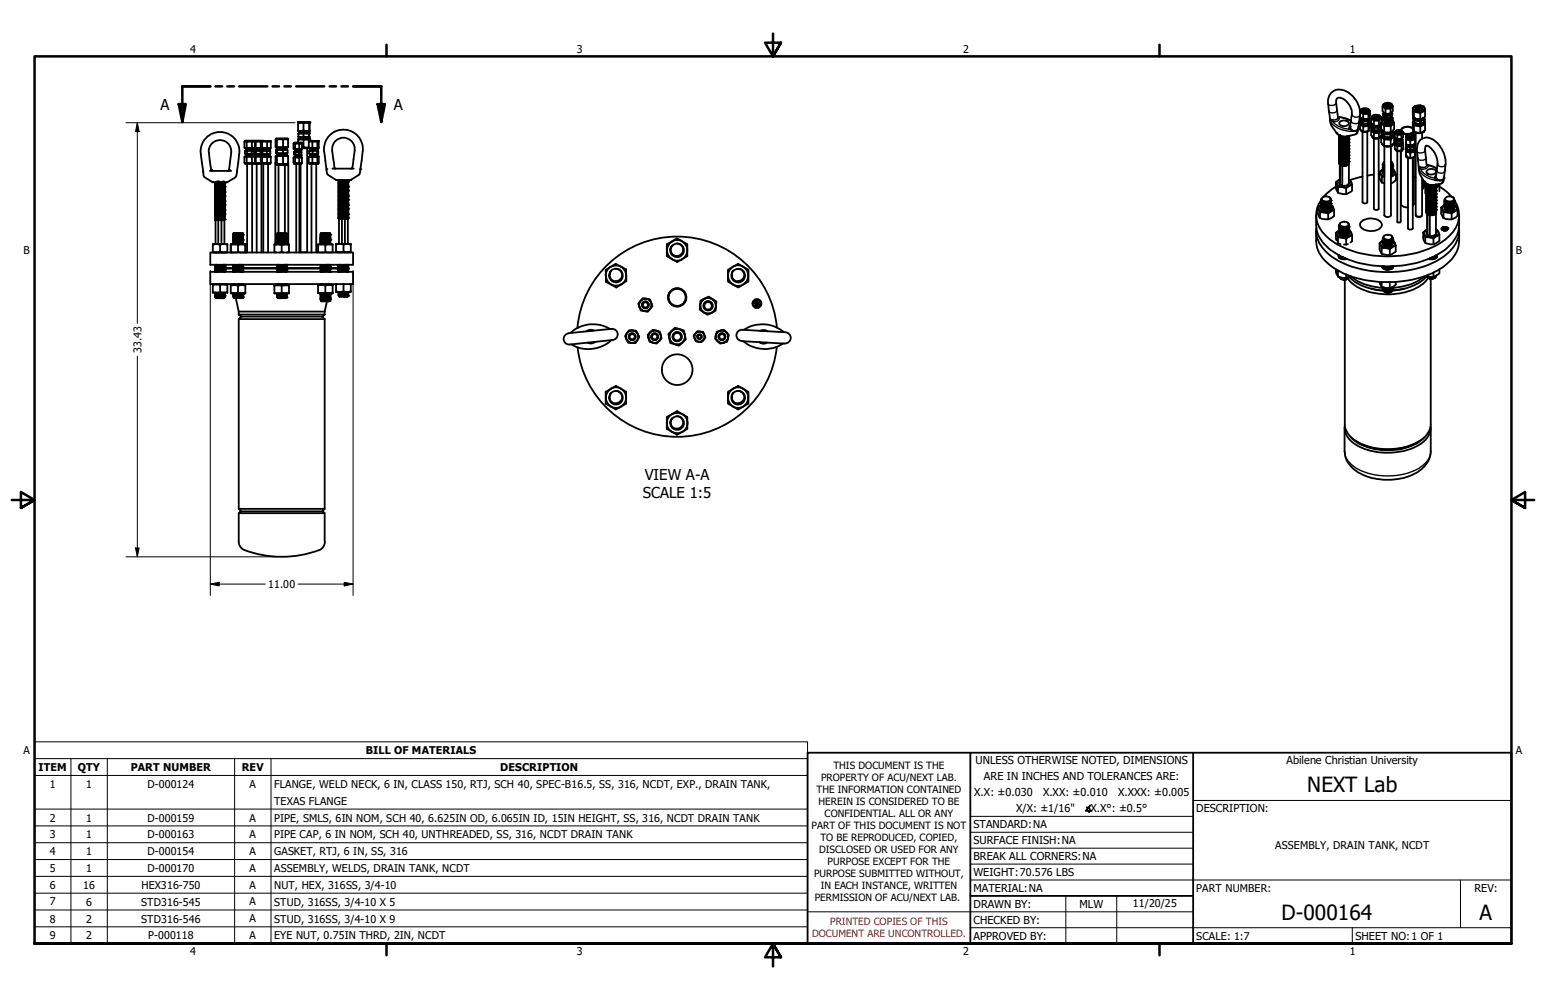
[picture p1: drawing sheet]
<svg xmlns="http://www.w3.org/2000/svg" width="432mm" height="279mm" viewBox="0 0 432 279" stroke-linecap="round" stroke-linejoin="round" font-family="sans-serif">
<defs><g id="words">
<g font-size="5.8">
<text x="365.1" y="221.4">NEXT Lab</text>
<text x="357.9" y="256.9">D-000164</text>
<text x="413.3" y="256.9">A</text>
</g>
<g font-size="4.2">
<text x="44.8" y="30.7">A</text>
<text x="110" y="30.7">A</text>
<text x="180.1" y="134.2">VIEW A-A</text>
<text x="179.5" y="139.2">SCALE 1:5</text>
</g>
<g font-size="3">
<text x="53.1" y="14.7">4</text>
<text x="161.1" y="14.7">3</text>
<text x="269" y="14.7">2</text>
<text x="377" y="14.7">1</text>
<text x="6.6" y="70.9">B</text>
<text x="423.4" y="70.9">B</text>
<text x="39.5" y="98.7" transform="rotate(-90 39.5 98.7)">33.43</text>
<text x="74.9" y="164.3">11.00</text>
<text x="6.6" y="210.6">A</text>
<text x="10.8" y="215.5">ITEM</text>
<text x="21.7" y="215.5">QTY</text>
<text x="36.5" y="215.5">PART NUMBER</text>
<text x="67.5" y="215.5">REV</text>
<text x="102.2" y="210.8">BILL OF MATERIALS</text>
<text x="139.7" y="215.5">DESCRIPTION</text>
<text x="272.5" y="213.4">UNLESS OTHERWISE NOTED, DIMENSIONS</text>
<text x="359.3" y="213.4">Abilene Christian University</text>
<text x="423.4" y="210.6">A</text>
<text x="13.9" y="220.2">1</text>
<text x="24.1" y="220.2">1</text>
<text x="41.2" y="220.2">D-000124</text>
<text x="69.7" y="220.2">A</text>
<text x="76.6" y="220.2">FLANGE, WELD NECK, 6 IN, CLASS 150, RTJ, SCH 40, SPEC-B16.5, SS, 316, NCDT, EXP., DRAIN TANK,</text>
<text x="274.8" y="218.1">ARE IN INCHES AND TOLERANCES ARE:</text>
<text x="76.6" y="224.9">TEXAS FLANGE</text>
<text x="272.1" y="222.5">X.X: ±0.030</text>
<text x="283.8" y="226.8">X/X: ±1/16&quot;</text>
<text x="291.3" y="222.5">X.XX: ±0.010</text>
<text x="303" y="226.8">∡X.X°: ±0.5°</text>
<text x="312.3" y="222.5">X.XXX: ±0.005</text>
<text x="334.1" y="226.9">DESCRIPTION:</text>
<text x="13.9" y="229.6">2</text>
<text x="24.1" y="229.6">1</text>
<text x="41.2" y="229.6">D-000159</text>
<text x="69.7" y="229.6">A</text>
<text x="76.6" y="229.6">PIPE, SMLS, 6IN NOM, SCH 40, 6.625IN OD, 6.065IN ID, 15IN HEIGHT, SS, 316, NCDT DRAIN TANK</text>
<text x="271.9" y="231.4">STANDARD:NA</text>
<text x="13.9" y="234.3">3</text>
<text x="13.9" y="239">4</text>
<text x="24.1" y="234.3">1</text>
<text x="24.1" y="239">1</text>
<text x="41.2" y="234.3">D-000163</text>
<text x="41.2" y="239">D-000154</text>
<text x="69.7" y="234.3">A</text>
<text x="69.7" y="239">A</text>
<text x="76.6" y="234.3">PIPE CAP, 6 IN NOM, SCH 40, UNTHREADED, SS, 316, NCDT DRAIN TANK</text>
<text x="76.6" y="239">GASKET, RTJ, 6 IN, SS, 316</text>
<text x="271.9" y="235.8">SURFACE FINISH:NA</text>
<text x="356.2" y="237.3">ASSEMBLY, DRAIN TANK, NCDT</text>
<text x="13.9" y="243.6">5</text>
<text x="24.1" y="243.6">1</text>
<text x="41.2" y="243.6">D-000170</text>
<text x="69.7" y="243.6">A</text>
<text x="76.6" y="243.6">ASSEMBLY, WELDS, DRAIN TANK, NCDT</text>
<text x="271.9" y="244.7">WEIGHT:70.576 LBS</text>
<text x="271.9" y="240.3">BREAK ALL CORNERS:NA</text>
<text x="13.9" y="248.3">6</text>
<text x="23.2" y="248.3">16</text>
<text x="39.5" y="248.3">HEX316-750</text>
<text x="69.7" y="248.3">A</text>
<text x="76.6" y="248.3">NUT, HEX, 316SS, 3/4-10</text>
<text x="271.9" y="249.2">MATERIAL:NA</text>
<text x="334.1" y="249.2">PART NUMBER:</text>
<text x="411.8" y="249.2">REV:</text>
<text x="13.9" y="253">7</text>
<text x="13.9" y="257.7">8</text>
<text x="24.1" y="253">6</text>
<text x="24.1" y="257.7">2</text>
<text x="39.4" y="253">STD316-545</text>
<text x="39.4" y="257.7">STD316-546</text>
<text x="69.7" y="253">A</text>
<text x="69.7" y="257.7">A</text>
<text x="76.6" y="253">STUD, 316SS, 3/4-10 X 5</text>
<text x="76.6" y="257.7">STUD, 316SS, 3/4-10 X 9</text>
<text x="271.9" y="253.6">DRAWN BY:</text>
<text x="301.5" y="253.6">MLW</text>
<text x="316.4" y="253.4">11/20/25</text>
<text x="13.9" y="262.4">9</text>
<text x="24.1" y="262.4">2</text>
<text x="41.4" y="262.4">P-000118</text>
<text x="69.7" y="262.4">A</text>
<text x="76.6" y="262.4">EYE NUT, 0.75IN THRD, 2IN, NCDT</text>
<text x="271.9" y="262.5">APPROVED BY:</text>
<text x="271.9" y="258.1">CHECKED BY:</text>
<text x="334.1" y="262.5">SCALE: 1:7</text>
<text x="378.6" y="262.5">SHEET NO:1 OF 1</text>
<text x="53.1" y="266.9">4</text>
<text x="161.1" y="266.9">3</text>
<text x="269" y="266.9">2</text>
<text x="377" y="266.9">1</text>
</g>
<g font-size="2.8">
<text x="232.8" y="214.9">THIS DOCUMENT IS THE</text>
<text x="228" y="221.6">THE INFORMATION CONTAINED</text>
<text x="229.4" y="218.3">PROPERTY OF ACU/NEXT LAB.</text>
<text x="228.6" y="225">HEREIN IS CONSIDERED TO BE</text>
<text x="226.7" y="231.7">PART OF THIS DOCUMENT IS NOT</text>
<text x="230.3" y="228.3">CONFIDENTIAL. ALL OR ANY</text>
<text x="228.8" y="238.4">DISCLOSED OR USED FOR ANY</text>
<text x="229.2" y="235">TO BE REPRODUCED, COPIED,</text>
<text x="227.4" y="245">PURPOSE SUBMITTED WITHOUT,</text>
<text x="231.1" y="241.7">PURPOSE EXCEPT FOR THE</text>
<text x="227.6" y="251.8">PERMISSION OF ACU/NEXT LAB.</text>
<text x="229.2" y="248.4">IN EACH INSTANCE, WRITTEN</text>
</g>
<g font-size="2.8" fill="#f00">
<text x="226.8" y="261.9">DOCUMENT ARE UNCONTROLLED.</text>
<text x="231.9" y="258.6">PRINTED COPIES OF THIS</text>
</g>
</g></defs>
<!-- layer: Visible (ANSI) -->
<g fill="none" stroke="#000" stroke-width=".51">
<path d="M57.8 38.3a5.4 5.4 0 0 1 6.1-.8 5.4 5.4 0 0 1 2.9 5.5l-.8 6-.5 .7-2 1.2h-4.1l-2.4-1.5-.9-6.4a5.8 5.8 0 0 1 1.7-4.7zM68.5 39.5h2.5M68.5 39.4h2.5M68.5 39.5l-.2 .1M68.9 39.6h-.6v1.7h1.4M68.9 39.6h1.5M68.9 39.6v1.7M70.4 39.6h.8M70.4 39.6v1.7M71 39.4l-2.5-.1v.2M71 39.4v.1M71 39.5l.1 .1"/>
<path d="M71.1 39.4l1.9 .1M71.1 39.6l.1 1.7M71.1 39.4v.2l.1-.1M71.1 39.4h2.5M71.1 39.5h.1M71.2 39.5h1.8M71.2 39.5l.2 .1M71.4 39.6h1.4M71.4 39.6v1.8M72.8 39.6h.4M72.8 39.6v1.7M73 39.5h2.4"/>
<path d="M73 39.5l-.1 .1M73.2 39.6h1.4M73.2 39.6v1.7M74.6 39.6h1M74.6 39.6v1.7M75.4 39.4h-2.4h2.4M75.4 39.5l.2 .1M75.4 39.4v.1M75.6 39.6v1.7M77.1 38.9h3.2M77.1 38.7v.2M77.1 38.9h.1"/>
<path d="M77.3 39.1l-.1-.2-.2 .1v2.1l1.2 .1M77.3 39.1l.9-.2 .9 .2M77.3 39.1v2M79.1 39.1l.7-.2 .7 .2M79.1 39.1v2M80.3 38.7h-3.2h3.2M80.3 38.9l.2 .2M80.3 38.7v.2M80.5 39.1v2M82.2 39.9v.2M83.2 38.9l3.2 .1zM83.2 34.1h3.2z"/>
<path d="M83.2 34.3h3.2M83.2 36.4l.8 .2zM83.2 34.4h1.6M83.2 34.3v.1M83.2 34.1v.2M83.2 34.4v2M83.2 39.1v.8M83.3 38.2l.8 .1zM83.3 37.4v.8M83.4 37.3h3l-3.1 .1zM83.5 38.9l2.7-.1zM83.5 38.7h.1"/>
<path d="M83.5 38.9h.1M83.5 36.6h.1M83.5 37h.1M83.5 38.7l.1 .1M83.5 38.5l.1 .1M83.6 37.1h2.5M83.6 38.4h2.5M83.6 36.6v.1M83.6 37.1v.2M83.6 38.3v.1M83.6 38.4l-.1 .1M83.6 36.7v.1"/>
<path d="M83.6 37v.1M83.6 36.8l-.1 .1M83.6 38.8l-.1 .1M83.6 38.6l-.1 .1M84 36.6h2.4M84.1 38.3h2.3M84.2 39.9h-2h2M84.2 39.9v.2M84.8 34.4h1.6M84.8 38.2h1.5M84.8 38.2l-.7 .1M84.8 34.4v2"/>
<path d="M84.8 37.4v.8M84.8 39.1v2M85 36.6h-1.4M85.7 38.9h.4M85.9 36.6l-2.3 .1M86.1 36.8h-2.5M86.1 37h-2.5M86.1 38.7l-2.5 .1M86.1 38.5l-2.5 .1M86.1 38.9h-1.3M86.1 37.1v.2M86.1 38.3v.1"/>
<path d="M86.1 38.7h.1M86.1 38.9h.1M86.1 38.4l.1 .1M86.1 36.8h.1M86.1 37h.1M86.1 38.7v.2M86.1 38.5l.1 .1M86.2 38.5h-2.7M86.2 37l-2.6 .1M86.2 37l-.1 .1M86.2 36.6h.1M86.2 38.5h-.1"/>
<path d="M86.2 39.6v1.7h-1.9M86.2 38.6l-2.7 .1M86.2 36.8l-2.7 .2M86.2 36.6l-2.7 .2 2.7-.1M86.2 39.6h1M86.2 36.6v.1M86.2 36.7l-.1 .1M86.2 36.8l-.1 .2M86.2 38.6l-.1 .1M86.3 37.4v.8M86.4 37.3v1l-.1-.1M86.4 39.6h-.2"/>
<path d="M86.4 34.4v2M86.4 39.1v.5M86.4 38.9l.1 .5M86.4 34.3l.1 2.3h-2.5M86.4 34.3v.1M86.4 39.5h2.5M86.4 39.4v.1M86.4 34.1v.2M86.4 39.5v.1M87.2 39.6h1.4M87.2 39.6v1.7M88.6 39.6h.4v1.7l-1.1 .1"/>
<path d="M88.6 39.6v1.7M88.9 39.4h-2.5h2.5M88.9 39.4v.1M88.9 39.5l.1 .1M92 37.8a5.4 5.4 0 0 1 6.3-1 5.4 5.4 0 0 1 3 5.6l-.7 5.6a1.04 1.04 0 0 1-.8 1.1l-1.8 1.2h-4.1l-1.8-1.2a1.66 1.66 0 0 1-.9-1.9l-.6-4.8a5.6 5.6 0 0 1 1.4-4.6zM373.7 32.8l-.5-4a1.1 1.1 0 0 1 .3-1.3 1.1 1.1 0 0 1 1.4 0 5 5 0 0 1 2.7 4.4l-.5 3.5M373.7 32.6l2.4 .5 1.2 .6M374 37.8a1.63 1.63 0 0 0 2.7 .2 1.66 1.66 0 0 1-2.7-.1v-.1M374 38.2h.1M374.1 37.8a2.02 2.02 0 0 0 2.2 .3M374.1 37.8a1.69 1.69 0 0 0 2.1 .3M374.1 34.1a1.78 1.78 0 0 1 2.6 .3 1.52 1.52 0 0 1-1.3 .8 1.52 1.52 0 0 1-1.4-.8z"/>
<path d="M374.8 38.3h1M374.8 38.5h1M374.8 38.9h1M374.8 39.2h1M374.8 39.4h1M374.8 39.8h1M376.7 39.5a1.6 1.6 0 0 1-2.5 .5l-.2-.4M376.7 39.2a1.54 1.54 0 0 1-2.7 .2M376.7 38.9a1.54 1.54 0 0 1-2.7 .2M376.7 38.6a1.54 1.54 0 0 1-2.7 .1M376.7 38.3a1.54 1.54 0 0 1-2.7 .2M376.7 38a1.58 1.58 0 0 1-2.7 .2"/>
<path d="M376.7 39.8a1.54 1.54 0 0 1-2.7 .1M376.7 38a1.54 1.54 0 0 1-2.7 .1l.1-.1M376.7 38.2a1.57 1.57 0 0 1-2.6 .5v-.3M376.7 38.5a1.57 1.57 0 0 1-2.6 .4v-.3M376.7 38.8a1.51 1.51 0 0 1-1.3 1 1.51 1.51 0 0 1-1.4-.8l.1-.1M376.7 39.1a1.57 1.57 0 0 1-2.6 .5v-.4M376.7 39.4a1.57 1.57 0 0 1-2.6 .4v-.3M376.7 39.7a1.51 1.51 0 0 1-1.3 1 1.51 1.51 0 0 1-1.4-.8l.1-.1M376.7 39.9a1.57 1.57 0 0 1-2.6 .6v-.4M379.9 31.3l.8 .6M379.9 34.8l.1 1.5a1.95 1.95 0 0 0 2.2 .3M379.9 31.2a6.7 6.7 0 0 0-6.2-6.2 3.2 3.2 0 0 0-2.7 4l.5 5a7.3 7.3 0 0 0 2.1 3.5 4 4 0 0 0 4 .3l.9-.2 .6-.5 .8-4.9"/>
<path d="M380 30.9a1.29 1.29 0 0 0 2.1 .7l.4-.7M380 31l-.1 .3M380 33.4a1.3 1.3 0 0 0 .7 1.2 1.3 1.3 0 0 0 1.4-.2l.2-.2M380 33.4l.8 .6M380.1 34.2l-.1 .1M380.2 30.5a1.44 1.44 0 0 1 2.3 .6 1.51 1.51 0 0 1-2.5-.1zM380.2 34.2l-.2 .1M380.2 34.5a1.16 1.16 0 0 0 2.1 0M380.2 33a1.36 1.36 0 0 0 1.9 .1 1.25 1.25 0 0 1-1.9-.1zM380.2 34.4v.1M380.4 30.4a.66 .66 0 0 0-.3 .8 .66 .66 0 0 0 .8 .4 1.01 1.01 0 0 0 1.5-.9l-.3-.3M380.4 36.7l.6 .2 1.1-.2"/>
<path d="M380.4 33.1l.5 .2h.9M380.6 30.8a.77 .77 0 0 1 1.3 .3 .78 .78 0 0 1-1.3-.3zM380.6 33.4l.5 .2 .8-.2M380.6 36.8v19.6a.72 .72 0 0 0 .6 .4 .72 .72 0 0 0 .7-.4v-19.6M380.7 31l.8-.1 .4 .2a.92 .92 0 0 0-1.3 0zM380.7 31.2a.5 .5 0 0 1 .1-.6 .5 .5 0 0 1 .7 0l.4 .2-.2 .4h-.9M380.7 31h1M380.7 31.9v1.4M380.7 35.4v1.3M380.8 35h.8M380.8 34.8h.8M380.8 33.5h.8"/>
<path d="M380.8 34v.5M381.7 33.3h-.9h.8M381.8 34.6l-1.1 .1M382.1 33.8v.6a1.21 1.21 0 0 1-1.9-.2 1.13 1.13 0 0 0 1.1 .7 1.13 1.13 0 0 0 1-.7 1.16 1.16 0 0 1-2.1 .1M382.1 33.8l-1.3 .2M382.1 33.2a1.07 1.07 0 0 1-1.7 .1M382.1 33.1a1.29 1.29 0 0 1-1.6 .2M382.2 31.8l-1.5 .1M382.2 31.8v1.3M382.2 35.2v1.4M382.3 34.4a1.17 1.17 0 0 1-2.1 .1M382.3 34.5v.1"/>
<path d="M382.3 34.3a1.11 1.11 0 0 1-1 .7 1.11 1.11 0 0 1-1.1-.6M382.3 34.2a.8 .8 0 0 1-.1 .9 .8 .8 0 0 1-.9 .1 .94 .94 0 0 1-1.3-.9M382.3 34.2l.3 .3a.82 .82 0 0 1-1.1 .7 1.7 1.7 0 0 1-1.6-.4l.1-.5M382.5 30.9l.2 .1v1.3a1.5 1.5 0 0 1-1.2 1.1 1.5 1.5 0 0 1-1.5-.6l-.1-1.5M382.5 36.1a1.46 1.46 0 0 1-2.5 .2M382.5 33.1l-.2 1.1M382.5 33.1l-.4 .7M382.5 33.1l-.2-.1a.99 .99 0 0 1-.5 .9 .99 .99 0 0 1-1.1-.1l-.5-.3v-.5l-.2 .4M382.7 31l-.5 .8M382.7 34.5v1.3l-.5 .8M383 33l.2-.2a1.29 1.29 0 0 0 2.1 .6l.3-.6 .2 .2M383 33v1.4l.3 .4"/>
<path d="M383 33l.7 .7M383 36.4v1.4a1.68 1.68 0 0 0 2.1 .7M383.1 35.1v.6l.3 .4M383.1 35.1l.7 .7M383.2 38a1.44 1.44 0 0 0 2.4 0M383.2 36.2l.1-.2a.81 .81 0 0 0 .2 .9 .81 .81 0 0 0 .9 .2 .81 .81 0 0 0 1-.2 .81 .81 0 0 0 .1-.9l.3 .5a1.31 1.31 0 0 1-1.7 .6l-.4 .1-.7-.8zM383.3 34.8a1.72 1.72 0 0 0 2.2 0M383.3 34.8l-.2 .3M383.3 34.8a1.05 1.05 0 0 0 .7 .9 1.05 1.05 0 0 0 1.1-.1l.4-.4-.1-.4M383.4 36.3a1.16 1.16 0 0 0 2 .1M383.4 34.9a1.37 1.37 0 0 0 2 0 1.25 1.25 0 0 1-2 0zM383.4 36.3h.1"/>
<path d="M383.5 32.3a1.44 1.44 0 0 1 2.1 .5 1.45 1.45 0 0 1-2.4-.1zM383.5 32.3a.66 .66 0 0 0-.2 .8 .66 .66 0 0 0 .7 .4 1.01 1.01 0 0 0 1.6-1l-.3-.2M383.5 38.5l.7 .2 1.1-.2M383.5 35.1a1.03 1.03 0 0 0 1.8 0M383.7 33.7h1.4M383.7 33.7v1.4M383.7 37.2v1.3M383.7 38.6v19.7M383.7 35.2h.1M383.8 32.6a.72 .72 0 0 1 .7-.3 .72 .72 0 0 1 .6 .6l-.1 .1a.76 .76 0 0 1-1.3-.3zM383.8 35.1h1.1M383.8 35.2l.5 .2 .8-.2"/>
<path d="M383.8 35.8h1.3M383.8 35.8v.5M383.9 33.1a.53 .53 0 0 1 .2-.8 .53 .53 0 0 1 .7 .2l.3 .1-.2 .5M383.9 32.8h1M383.9 35.1h.8M384 33.1h.8M384 36.8h.7M384 36.6h.7M384 35.2h.7M384 35.3h.7M384.9 36.4l-1 .1M385 33a.84 .84 0 0 0-1.2 0l.5-.3 .8 .3"/>
<path d="M385.1 35.8v.5M385.1 38.6v19.7M385.1 33.7v1.4M385.1 37.1v1.4M385.4 34.9a1.37 1.37 0 0 1-1.8 .3M385.4 36.2a1.17 1.17 0 0 1-2 .1M385.4 36.3v.3M385.4 36.1a1.11 1.11 0 0 1-1 .7 1.11 1.11 0 0 1-1-.6M385.4 36.1a1.13 1.13 0 0 1-1 .6 1.13 1.13 0 0 1-1-.6 1.23 1.23 0 0 0 1.9 .1M385.5 34.8a.66 .66 0 0 1-.4 1M385.7 35.1l-.1 .8a1.72 1.72 0 0 1-2.2 .2 1.16 1.16 0 0 0 2 0M385.8 34.3v1.7a2.15 2.15 0 0 0 3.6 .1v-1.7"/>
<path d="M385.8 34.3l.8 .9M385.8 38.1v1.7a1.95 1.95 0 0 0 2.6 1M385.8 34.5l-.3 .3M385.8 33l-.7 .7M385.8 36.4v1.4l-.7 .7M385.8 33v1.2M386 34.1a1.52 1.52 0 0 0 2.3 1l.8-.5 .1-.5M386 34l-.2 .3M386.1 37.7a.64 .64 0 0 0 .3 1l.2 .4 1.1-.1a1.18 1.18 0 0 0 1.4-.6l.3-.2-.3-.5a.98 .98 0 0 1-1.3 1.2 1.32 1.32 0 0 1-1.8-1.1l.1-.1M386.1 36.4l-.2 .3 .8 .9M386.1 36.5a1.06 1.06 0 0 0 1.4 1 1.09 1.09 0 0 0 1.5-1M386.1 29.7l.9 .7"/>
<path d="M386.1 33.1v.6M386.3 33.6a1.78 1.78 0 0 1 2.8 .6 1.84 1.84 0 0 1-3.1-.1zM386.3 36.7a2.11 2.11 0 0 0 2.4 .1 1.98 1.98 0 0 1-2.4-.1M386.3 37.8a1.68 1.68 0 0 0 2.4 .2M386.3 31.8v.6l.7 .6M386.3 29.5a1.4 1.4 0 0 0 2.3 .5l.2-.5M386.3 29.4l-.2 .3M386.4 36.8a1.46 1.46 0 0 0 2.4 0M386.5 33.5a.77 .77 0 0 0-.5 .9 .77 .77 0 0 0 .8 .5 1.83 1.83 0 0 0 2.4-.8l-.5-.6M386.5 32.7l-.2 .4 .2 .3-.4-.3zM386.5 29.1a1.46 1.46 0 0 1 2.3 .4 1.48 1.48 0 0 1-2.5-.1zM386.5 32.6h.1"/>
<path d="M386.6 35.2l1.8 .1M386.6 35.2l-.1 1.7a1.79 1.79 0 0 0 2.3-.2M386.6 32.9l.1 .4M386.6 32.7l.2 .4M386.6 32.8l.4 .5-.5-.5M386.6 32.7a.93 .93 0 0 0 1.1 .4h-.4M386.6 31.5l.1 .2M386.6 33v.1M386.6 39.1v1.6M386.7 37a1.68 1.68 0 0 0 1.8 0M386.7 37.6l1.7 .1M386.7 31.7a1.38 1.38 0 0 0 1.9-.1l-.4 .3-1 .1"/>
<path d="M386.7 31.7l.5 .3M386.7 37.6v.6M386.7 34.3a1.31 1.31 0 0 1 1.7 0M386.7 28.9a.65 .65 0 0 0-.3 .8 .65 .65 0 0 0 .8 .4 1.17 1.17 0 0 0 1.6-.8l-.4-.4M386.7 31.6l.7 .3 .8-.1M386.7 31.8a1.01 1.01 0 0 0 1.7-.1l-.8 .4-.7-.2 .3 .1M386.8 33.8a.94 .94 0 0 1 1-.3 .94 .94 0 0 1 .6 .8 1.11 1.11 0 0 1-1.7-.3zM386.8 33.1l.5 .1M386.8 31.7l.7 .2 .6-.1M386.8 31.9l.7 .2 .7-.2M386.9 34.5a.59 .59 0 0 1 0-.8 .59 .59 0 0 1 .8-.1 .53 .53 0 0 1 .6 .2 .53 .53 0 0 1-.1 .7M386.9 34.1h1.3"/>
<path d="M387 29.2a.72 .72 0 0 1 .7-.2 .72 .72 0 0 1 .5 .5 .67 .67 0 0 1-.7 .4 .67 .67 0 0 1-.5-.7zM387 30.4v1.4M387 38.7h1M387 38.5h1M387 37.1h1M387 34.5h1.1zM387 29.5a.84 .84 0 0 1 1.2 .1 .84 .84 0 0 0-1.2 0zM387 32.4v.6M387.1 29.7a.53 .53 0 0 1 .1-.7 .53 .53 0 0 1 .8 .1l.2 .2-.2 .4M387.1 29.5h.9M387.2 31.8h.7M387.2 31.9h.7"/>
<path d="M387.2 33l.5 .1M387.2 29.7h.8zM387.2 33.1v.1M388.3 32.4v.6M388.4 37.7v.6l-.6 .2-.9-.1M388.4 30.4h-1.4M388.4 30.4v1.3M388.4 35.3v1.7M388.4 39.1v1.7M388.5 32.8l-.6 .4 .1-.1M388.6 33l-.2 .3M388.6 32.6l.4 .4-.3 .3 .1-.4z"/>
<path d="M388.6 32.7l-.5 .3h-1.1M388.6 32.7l-.4 .6M388.6 32.9l-.2 .4M388.6 32.8l-.3 .5M388.6 32.7l-.5 .6M388.6 31.4a.82 .82 0 0 1-.3 .9 .82 .82 0 0 1-.9 0 .72 .72 0 0 1-.9-.9l-.1 .5a1.25 1.25 0 0 0 1.6 .4l.3 .1a.7 .7 0 0 0 .4-1M388.7 33.3l-.1 .1M388.8 29.3l.2 .3M388.9 31.7l-.3 1M388.9 37.9a1.52 1.52 0 0 1-1.3 .9 1.52 1.52 0 0 1-1.4-.8M388.9 37.8a1.6 1.6 0 0 1-2.7 0 1.6 1.6 0 0 0 2.7 0 1.6 1.6 0 0 1-2.6 .6l-.1-.4M389 29.6v1.3a1.65 1.65 0 0 1-2.9 .2v-1.4"/>
<path d="M389 29.6l-.6 .8M389 33v.7M389.1 36.5l.2 .3-.9 .9M389.1 34l.3 .4M389.3 36.8v.7a1.96 1.96 0 0 1-3.4-.2M389.4 34.4l-1 .9M389.4 38.2v1.7l-1 .9M389.6 37.2l.7 .5M389.7 39.1v.5l.6 .5M389.8 36.7a1.21 1.21 0 0 1 1.9 .3 1.07 1.07 0 0 1-1 .5 1.07 1.07 0 0 1-.9-.8zM389.9 38.7a.88 .88 0 0 0 .6 .8 .88 .88 0 0 0 1-.3l.2-.3-.2-.2 .3 .3a1.27 1.27 0 0 1-2 0zM389.9 38.7l.1 .2"/>
<path d="M389.9 39.8l-.1 .1M390 39.9a.92 .92 0 0 0 1.5 0M390 39.9a.97 .97 0 0 0 1.3 .3M390 38.9a1.16 1.16 0 0 0 1.5-.1l-.6 .4-.6-.1M390 38.9l.3 .2M390 39.9h-.2M390 36.4a.57 .57 0 0 0-.2 .8 .57 .57 0 0 0 .7 .3 .73 .73 0 0 0 .9-.1 .73 .73 0 0 0 .2-.8l-.1-.2M390.1 39.9l.5 .3 .6-.1M390.1 38.8l.4 .2 .8-.1M390.1 38.9h1.1M390.3 39.1h.9M390.3 37.7v1.2"/>
<path d="M390.3 36.8l.1-.1a.39 .39 0 0 1 .5-.1 .39 .39 0 0 1 .2 .4 .43 .43 0 0 1-.5 .2 .43 .43 0 0 1-.3-.4zM390.3 39.6v.5M390.4 37.1a.36 .36 0 0 1 .3-.5 .36 .36 0 0 1 .4 .5M390.4 37h.7M390.4 39h.6M390.4 39.1h.6M391.1 37h-.8h.9M391.4 39.5v.5M391.4 37.7h-1.1M391.4 38.9a.8 .8 0 0 1-1.3 .1M391.4 38.9l-.4 .3-.8-.1h.1M391.4 37.7v1.2"/>
<path d="M391.5 39.9a.57 .57 0 0 1 .1 .7 .57 .57 0 0 1-.8 .2 .68 .68 0 0 1-.8-.1 .68 .68 0 0 1-.2-.8M391.5 39.9l.4 .4a1.06 1.06 0 0 1-1.3 .5h-.5a.49 .49 0 0 1-.4-.3 .49 .49 0 0 1 .1-.6M391.5 39.9l-.2 .3M391.5 39.8v.1M391.7 36.8l.2 .2M391.8 36.9a1.13 1.13 0 0 1-1.1 .7 1.13 1.13 0 0 1-1-.7l-.1 .3M391.8 39v.5l-.4 .5M391.9 37v1.2a1.4 1.4 0 0 1-2.3 .2v-1.2M391.9 37l-.5 .7M392.7 38.3a1.23 1.23 0 0 0 1.8 .8l.7-.7M392.7 38.9l1.2 .5M392.7 38.1v.8"/>
<path d="M392.7 38.9v1.4M392.7 38v1.4a.8 .8 0 0 0 .6 1.2M393.1 37.7h.2a1.21 1.21 0 0 1 1.8 .7 1.37 1.37 0 0 1-2.4-.3zM393.1 37.8a.59 .59 0 0 0-.4 .7 .59 .59 0 0 0 .6 .4 1.17 1.17 0 0 0 1.8-.9l-.3-.2M393.3 38.4l.3-.2 .9 .2-.4-.2-.8 .2M393.4 38a.65 .65 0 0 1 .8-.2 .65 .65 0 0 1 .3 .7 .74 .74 0 0 1-1.2-.3zM393.4 38.5a.37 .37 0 0 1-.1-.5 .37 .37 0 0 1 .5-.1 .43 .43 0 0 1 .6 .1 .43 .43 0 0 1 0 .5M393.4 38.3h1M393.5 38.6h.8M393.9 39.4v1.2M394.6 34l.1 2.2a.99 .99 0 0 0 1.1 .8l.9 .1M394.6 30.2l.3 1.1"/>
<path d="M394.6 35.8a2.43 2.43 0 0 0-3.2 .5l-.1 .1M394.7 36a2.21 2.21 0 0 0-3.3 .3v.1M394.7 36.3a1.9 1.9 0 0 0 3.1 .3M394.7 30.4a1.76 1.76 0 0 0 2.7 .8l-.7 .4M394.7 32.7l.1 1.2M394.7 32.7l.1 .3a.73 .73 0 0 0 1.1 .7l.3 .1a.53 .53 0 0 0 .9-.1l.2-.2a1.57 1.57 0 0 1-2.5-.7M394.8 30.1l-.2 .1 .2 2.4M394.8 36.6a2.09 2.09 0 0 1-2.9 .5M394.8 32.6l-.1 .1M394.8 33.8l-.2 .2 .3 1.1h.9l.9 .3 .7-.5a1.78 1.78 0 0 1-2.7-.7l.1-.3M394.8 33.9l.2 .4M394.8 36.7a2.27 2.27 0 0 1-2.9 .5"/>
<path d="M394.9 31.3l1.8 .3M394.9 31.3v1.7M394.9 35.1v2.7M395 34.2a1.54 1.54 0 0 0 2.7 0 1.57 1.57 0 0 1-2.7 0 1.52 1.52 0 0 0 2.6 .2l.1-.1M395 29.8a2.02 2.02 0 0 1 2.9 .4 1.77 1.77 0 0 1-2.7 .8l-.5-.6zM395 34.1a1.66 1.66 0 0 0 2.6 .1 1.58 1.58 0 0 1-2.6-.1zM395 34.3l1.6 .3M395 33.7v.6M395.1 33a1.56 1.56 0 0 0 2.4 0M395.1 38l.1 .4M395.2 37l.7 .2 1.5-.2M395.2 34.4a2.1 2.1 0 0 0 2.2 0"/>
<path d="M395.2 38.9v1.4l-.9 .3h-1M395.2 38.4v.5M395.2 38.9l-1.3 .5M395.2 29.7a.68 .68 0 0 0-.5 .7 .68 .68 0 0 0 .7 .7 1.75 1.75 0 0 0 2.5-.8l-.5-.6M395.2 33.1a2.42 2.42 0 0 0 2.2 0M395.4 37.1v22.9a1.02 1.02 0 0 0 1.8 0v-10.2M395.5 30.5a1.23 1.23 0 0 1 1.6 0M395.5 30.1a1.18 1.18 0 0 1 1.8 .2 1.05 1.05 0 0 1-1.9 .1zM395.7 30.7a.51 .51 0 0 1-.2-.7 .51 .51 0 0 1 .7-.2 .6 .6 0 0 1 .7 .1 .6 .6 0 0 1 .2 .7l-.2 .1M395.7 30.4h1.2M395.7 33.3h1.1M395.7 34.9h1.1"/>
<path d="M395.7 34.8h1.1M395.8 30.7h1.1zM396.6 34v.6M396.7 31.6v1.7M396.7 35.4v1.7M397.2 37.1v1.6M397.3 33.2l-.7 .3-1.2-.2M397.3 34.4l-.6 .3-1.2-.2M397.4 33a2.05 2.05 0 0 1-2.2 .1M397.6 33a1.76 1.76 0 0 1-2.4 0M397.8 32.8l.2 .5-.7 .2 .3-.2zM397.8 34l.1 .1"/>
<path d="M397.9 34.1l.1 .6-.6 .2 .4-.4zM397.9 30.4l-.1 .4-.4 .4 .6-.3-.1-.5M398 33.3v.7l-1.4 .6M398 34.7v1.7l-1.3 .7M398 30.9v1.7a2.4 2.4 0 0 1-3.2 .2v-.2M58.6 47.8h6M59.3 47.8l-.3-.2-.6-4.9a3.1 3.1 0 0 1 3.1-3.6 3.1 3.1 0 0 1 3.1 3.6l-.7 4.7-.3 .4M60.1 51.3l.2 .1M60.1 56.4l.2 .1M60.1 51.7l.2 .1M60.1 52.1l.2 .1M60.1 52.4l.2 .1"/>
<path d="M60.1 52.8l.2 .1M60.1 53.1l.2 .2M60.1 53.8l.2 .2M60.1 54.2l.2 .2M60.1 54.6l.2 .1M60.1 54.9l.2 .2M60.1 55.3l.2 .1M60.1 55.7l.2 .1M60.1 56.8l.2 .1M60.1 57.2l.2 .1M60.1 57.5l.2 .1M60.1 57.8l.2 .2"/>
<path d="M60.1 58.2l.2 .2M60.1 58.9l.2 .2M60.1 59.3l.2 .1M60.1 59.7l.2 .1M60.1 51.2v.1M60.1 51.6v.1M60.1 52v.1M60.1 52.7v.1M60.1 53.1h.1M60.1 53.8h.1M60.1 54.2h.1M60.1 54.5v.1"/>
<path d="M60.1 55.2v.1M60.1 55.6v.1M60.1 56.3v.1M60.1 56.7v.1M60.1 57.1v.1M60.1 57.8h.1M60.1 58.2h.1M60.1 58.9h.1M60.1 59.2v.1M60.1 59.6v.1M60.1 50.9l.2 .2M60.3 51.1l2.2-.2 .3 .2"/>
<path d="M60.3 51.9l-.2 .1M60.3 54l-.2 .2M60.3 51.4v.1M60.3 51.8v.1M60.3 52.5v.1M60.3 52.9v.1M60.3 53.3h.1M60.3 54h.1M60.3 54.4h.1M60.3 55.1h.1M60.3 55.4v.1M60.3 55.8v.1"/>
<path d="M60.3 56.5v.1M60.3 56.9v.1M60.3 57.6v.1M60.3 58h.1M60.3 58.4h.1M60.3 59.1h.1M60.3 59.4v.1M60.3 51.1l-.2 .1M60.3 51.5l-.2 .1M60.3 52.2l-.2 .2M60.3 52.6l-.2 .1M60.3 53l-.2 .1"/>
<path d="M60.3 53.7l-.2 .1M60.3 54.4l-.2 .1M60.3 54.7l-.2 .2M60.3 55.1l-.2 .1M60.3 55.5l-.2 .1M60.3 56.2l-.2 .1M60.3 56.6l-.2 .1M60.3 57l-.2 .1M60.3 57.3l-.2 .2M60.3 57.7l-.2 .1M60.3 58l-.2 .2M60.3 58.7l-.2 .2"/>
<path d="M60.3 59.1l-.2 .1M60.3 59.5l-.2 .1M60.3 59.8l-.2 .2M62.5 50.9l-2.2 .2M62.5 51.3l-2.2 .1M62.5 51.6l-2.2 .2M62.5 52l-2.2 .2M62.5 52.4l-2.2 .1M62.5 52.7l-2.2 .2M62.5 53.1l-2.2 .2M62.5 53.5l-2.2 .2M62.5 53.8l-2.2 .2"/>
<path d="M62.5 54.2l-2.2 .2M62.5 54.5l-2.2 .2M62.5 54.9l-2.2 .2M62.5 55.2l-2.2 .2M62.5 55.6l-2.2 .2M62.5 56l-2.2 .2M62.5 56.4l-2.2 .1M62.5 56.7l-2.2 .2M62.5 57.1l-2.2 .2M62.5 57.5l-2.2 .1M62.5 57.8l-2.2 .2M62.5 58.2l-2.2 .2"/>
<path d="M62.5 58.5l-2.2 .2M62.5 58.9l-2.2 .2M62.5 59.2l-2.2 .2M62.5 59.6l-2.2 .2M62.5 51.3l-2.2 .2M62.5 51.7l-2.2 .2M62.5 52.1l-2.2 .1M62.5 52.4l-2.2 .2M62.5 52.8l-2.2 .2M62.5 54.6l-2.2 .1M62.5 55.3l-2.2 .2M62.5 55.7l-2.2 .2"/>
<path d="M62.5 56.4l-2.2 .2M62.5 56.8l-2.2 .2M62.5 57.2l-2.2 .1M62.5 57.5l-2.2 .2M62.5 59.3l-2.2 .2M62.5 59.7l-2.2 .1M62.5 51.3l.3 .1M62.5 59.3l.3 .1M62.5 51.2v.1M62.5 51.6v.1M62.5 52v.1M62.5 52.7v.1"/>
<path d="M62.5 53.1h.1M62.5 53.8h.1M62.5 54.2h.1M62.5 54.5v.1M62.5 55.2v.1M62.5 55.6v.1M62.5 56.3v.1M62.5 56.7v.1M62.5 57.1v.1M62.5 57.8h.1M62.5 58.2h.1M62.5 58.9h.1"/>
<path d="M62.5 59.2v.1M62.5 59.6v.1M62.5 51.7l.3 .1M62.5 52.1l.3 .1M62.5 52.4l.3 .1M62.5 52.8l.3 .1M62.5 53.1l.3 .2M62.5 53.5l.3 .2M62.5 53.8l.3 .2M62.5 54.2l.3 .2M62.5 54.6l.3 .1M62.5 54.9l.3 .2"/>
<path d="M62.5 55.3l.3 .1M62.5 55.7l.3 .1M62.5 56l.3 .2M62.5 56.4l.3 .1M62.5 56.8l.3 .1M62.5 57.2l.3 .1M62.5 57.5l.3 .1M62.5 57.8l.3 .2M62.5 58.2l.3 .2M62.5 58.5l.3 .2M62.5 58.9l.3 .2M62.5 59.7l.3 .1"/>
<path d="M62.8 54l-2.7 .2M62.8 53.7l-2.7 .1M62.8 53.3l-2.7 .2 .2 .2M62.8 53l-2.7 .1M62.8 52.6l-2.7 .2M62.8 52.2l-2.7 .2M62.8 51.9l-2.7 .2M62.8 51.5l-2.7 .2M62.8 51.1l-2.7 .2M62.8 59.8l-2.7 .2M62.8 59.5l-2.7 .2M62.8 59.1l-2.7 .2"/>
<path d="M62.8 58.7l-2.7 .2M62.8 58.4l-2.7 .1 .2 .2M62.8 58l-2.7 .2M62.8 57.7l-2.7 .1M62.8 57.3l-2.7 .2M62.8 57l-2.7 .2M62.8 56.6l-2.7 .2M62.8 56.2l-2.7 .2M62.8 55.9l-2.7 .1 .2 .2M62.8 55.5l-2.7 .2M62.8 55.1l-2.7 .2M62.8 54.7l-2.7 .2"/>
<path d="M62.8 54.4l-2.7 .2M62.8 51.1l-2.7 .1M62.8 51.4l-2.7 .2M62.8 51.8l-2.7 .2M62.8 52.5l-2.7 .2M62.8 52.9l-2.7 .2M62.8 53.3l-2.7 .2 .2-.2M62.8 54.4l-2.7 .1M62.8 55.1l-2.7 .1M62.8 55.4l-2.7 .2M62.8 55.8l-2.7 .2 .2-.1M62.8 56.2l-2.7 .1"/>
<path d="M62.8 56.5l-2.7 .2M62.8 56.9l-2.7 .2M62.8 57.6l-2.7 .2M62.8 58.4l-2.7 .1 .2-.1M62.8 59.1l-2.7 .1M62.8 59.4l-2.7 .2M62.8 54.4l-.3 .1M62.8 54l-.3 .2M62.8 53.7l-.3 .1M62.8 53.3l-.3 .2M62.8 53l-.3 .1M62.8 52.6l-.3 .1"/>
<path d="M62.8 52.3l-.3 .1M62.8 51.9l-.3 .1M62.8 51.5l-.3 .1M62.8 51.1l-.3 .2M62.8 59.9l-.3 .1M62.8 59.5l-.3 .1M62.8 59.1l-.3 .1M62.8 58.7l-.3 .2M62.8 58.4l-.3 .1M62.8 58l-.3 .2M62.8 57.7l-.3 .1M62.8 57.3l-.3 .2"/>
<path d="M62.8 57l-.3 .1M62.8 56.6l-.3 .1M62.8 56.2l-.3 .2M62.8 55.9l-.3 .1M62.8 55.5l-.3 .1M62.8 55.1l-.3 .1M62.8 54.8l-.3 .1M62.8 51.4v.1M62.8 51.8v.1M62.8 52.5v.1M62.8 52.9v.1M62.8 53.3h.1"/>
<path d="M62.8 54h.1M62.8 54.4h.1M62.8 55.1h.1M62.8 55.4v.1M62.8 55.8v.1M62.8 56.5v.1M62.8 56.9v.1M62.8 57.6v.1M62.8 58h.1M62.8 58.4h.1M62.8 59.1h.1M62.8 59.4v.1"/>
<path d="M68.3 41.3h1.4M68.3 45.5l.2 .1M68.5 45.6h1.2M68.5 42.9l1.2 .1M68.5 42.2h2.6M68.5 45.6l2.5 .1M68.7 41.8h.1M68.7 43.3h.2M68.7 43.7h.1M68.7 41.5h.1M68.7 41.4v.1M68.7 41.6v.1"/>
<path d="M68.7 43.4v.1M68.7 43.6v.1M68.7 41.8l.1 .1M68.7 43.5l.1 .1M68.7 43.3l.1 .1M68.7 41.7h.1M68.8 41.8h.4M68.8 43.2h.3M68.8 43.2h.9M68.8 43.2l-.1 .1M68.8 43.1h1.8M68.8 41.9v.2"/>
<path d="M68.8 43v.2M68.8 43.6h-.1M68.8 43.4h-.1M68.8 41.7l-.1 .1M68.8 41.5l-.1 .1M68.8 41.3l-.1 .1M68.9 45.5l.8 .1M68.9 43.8v1.7M69 42.2h-.6v.7l1.3 .1M69 42.2h1.3M69 42.2v.7M69 45.7v24.8"/>
<path d="M69.1 43.2h.6M69.2 41.8h-.4M69.6 43.7h1M69.7 41.3l4.2 .1M69.7 41.3h1M69.7 45.6h1.3M69.7 43.2h-1M70.3 42.2h.8M70.3 42.2v.7M70.4 43.8v1.7M70.4 45.7v24.8M70.6 41.3l-1.9 .1"/>
<path d="M70.6 43.5l-1.8 .1M70.6 43.3l-1.8 .1M70.6 43.6l-1.6 .1M70.6 43.4l-1.8 .2M70.6 41.5h-1.8M70.6 41.6l-1.8 .1M70.6 41.8l-1.8 .1M70.6 41.7h-1.8M70.6 43.7l.5 .1M70.6 41.6v.1M70.6 41.8v.3M70.6 43v.1"/>
<path d="M70.6 43.4v.1M70.6 43.6v.1M70.6 43.1l.1 .1M70.6 43.5l.1 .1M70.6 43.3l.1 .1M70.6 41.5h.1M70.6 41.7h.1M70.7 41.8l-1.9 .1M70.7 43.2l-1.8 .1M70.7 43.2l-.1 .1M70.7 43.7l-2.4 .1M70.7 41.7l-1.9 .1"/>
<path d="M70.7 41.5l-2 .1M70.7 41.3l-2 .2M70.7 41.5l-2 .2M70.7 41.7l-1.5 .1M70.7 43.4l-2 .1M70.7 43.6l-2 .1M70.7 43.6h-2M70.7 43.4h-2M70.7 41.7l-.1 .1M70.7 43.4h-.1M70.7 43.6h-.1M70.7 41.3l-.1 .2"/>
<path d="M70.7 41.5l-.1 .1M71 45.6l-.1 .1M71.1 43.8l.1-.1zM71.1 42.9h.4M71.1 42.9l-1.4 .1M71.1 42.2v.7M71.1 45.6v.1M71.1 42.9l1.9 .1M71.1 45.6h.1M71.1 43.7h.1M71.1 41.3h.1M71.1 41.3h-.1"/>
<path d="M71.1 43.8h.1M71.1 45.5l-.1 .1M71.1 42.1h.2M71.2 45.6h1.7M71.2 43.7h2.1M71.2 43.7l1.6 .1M71.2 41.3h-.5M71.2 45.5l-1.5 .1M71.2 43.8h-2.9v1.7h.6M71.2 43.8l-.1 1.7M71.3 43.3h1M71.3 43.3h.3"/>
<path d="M71.3 42.1l-.2 .1M71.3 41.7l2-.1zM71.3 42.1h2M71.3 42.1h1.9M71.3 43.7h.1M71.3 41.7h.1M71.3 41.5h.1M71.3 43.5l.1 .1M71.3 43.3l.1 .1M71.4 41.8h.6M71.4 41.8v.1M71.4 45.5l-.3 .1"/>
<path d="M71.4 45.5h1.4M71.4 43.2h1.1M71.4 41.3h.2M71.4 41.7v.1M71.4 43.1l1.9 .1M71.4 41.5v.1M71.4 41.9v.2M71.4 43v.2M71.4 43.4h.1M71.4 43.6h.1M71.4 43.8v1.7M71.4 43.6l-.1 .1"/>
<path d="M71.4 41.9h1.9M71.4 41.6l-.1 .1M71.4 41.4l-.1 .1M71.4 43.4l-.1 .1M71.4 43.2l-.1 .1M71.5 42.9h1.3M71.5 42.2v.7M71.6 43.3h.7M71.7 45.7v24.8M71.9 41.9l1.4-.1zM72 41.8h.8M72.1 41.3l-.7 .1"/>
<path d="M72.3 43.7h.9M72.5 43.2h-1.1M72.5 43.2h.6M72.8 41.8h.5M72.8 41.8l-1.3 .1 1.7-.1M72.8 42.9l.2 .1M72.8 42.2v.7M72.8 41.3l1.1 .1M72.8 45.5h.4M72.8 41.3h-1.7M72.8 43.8v1.7M72.9 43.8h2.7h-2.8"/>
<path d="M72.9 45.5l.1 .1M73 45.7h-1.9h1.9M73 45.6h.9M73 45.6v.2h2.4v-.2M73 43.7h.2M73 45.7h2.4M73 42.1h2.3M73 43h.1M73 45.8v24.7M73.1 43h.8M73.1 43.2l-1.5 .1M73.1 43.2h-1.7"/>
<path d="M73.2 45.5l.7 .1M73.2 41.5l2-.1-.1 .1M73.2 43.3h.1M73.2 43.2l-.9 .1M73.2 41.5h-1.8M73.2 41.7h-1.8M73.2 41.5l-1.8 .1M73.2 41.7l-1.8 .1M73.2 43.5l-1.8 .1M73.2 43.3l-1.8 .1M73.2 41.8v.3M73.2 43.6v.1"/>
<path d="M73.2 43.7v1.8M73.2 41.7h.1M73.2 41.8h.3M73.2 42.1h.1M73.2 43.2h.1M73.2 43.5l.1 .1M73.2 43.3l.1 .1M73.2 41.5h.1M73.3 43.2h.7l-.8 .1M73.3 42.2h-.3l.1 .8M73.3 42.2h1.2M73.3 43.4l-2 .1"/>
<path d="M73.3 43.6l-2 .1M73.3 41.7l-1.3 .1M73.3 41.4l-2 .1M73.3 42.2v1M73.3 43.4h.1M73.3 43.6h-.1M73.3 43.7l-.2 .1M73.3 41.9v.1M73.3 43.4l-.1 .1M73.3 41.7l-.1 .1M73.3 41.5l-.1 .2M73.3 41.4l-.1 .1"/>
<path d="M73.3 42h1.8M73.3 42v.1M73.3 43v.2M73.5 43.2h-.2h1.8M73.5 41.8h-.2M73.5 45.8v24.7M73.9 41.4l1.7-.1zM73.9 43l1.6-.1zM73.9 45.6h1.5M74.5 42.2v.7M74.6 43.8v1.7M74.9 45.8v24.7"/>
<path d="M75 41.4l-1.8 .1M75.1 43.7l-1.2 .1M75.1 43.5l-1.8 .1M75.1 43.3l-1.8 .1M75.1 43.7l-1.7 .1M75.1 41.5h-1.8M75.1 41.7h-1.8M75.1 41.8l-1.8 .1M75.1 41.8h.1M75.1 42v.1M75.1 43v.2M75.1 43.6v.1"/>
<path d="M75.1 43.2h.1M75.1 43.7l.1 .1M75.1 43.5l.1 .1M75.1 43.3l.1 .1M75.1 41.5h.1M75.1 41.7h.1M75.2 41.8l-1.9 .1M75.2 43.2l-1.9 .1M75.2 43.2l-.1 .1M75.2 41.8l-.1 .2M75.2 41.7l-2 .1M75.2 41.5l-2 .2"/>
<path d="M75.2 41.7l-1.7 .1M75.2 43.4l-2 .1M75.2 43.6l-2 .1M75.2 43.6h-2M75.2 43.4h.1M75.2 43.4l-.1 .1M75.2 43.6l-.1 .1M75.2 41.6l-.1 .1M75.2 41.7l-.1 .1M75.3 42.1h.1M75.4 42.1l.1 .1h-1M75.5 42.2v.7"/>
<path d="M75.6 45.5l-1.7 .1M75.6 45.5l-.2 .1M75.6 43.8v1.7M77 45.5l-.1 22.8M77.1 41.2h1.1M77.1 43.6l3.4 .1-3.5-.1v2.2l.3-.1M77.2 42.9h1M77.2 41.9l3.1 .1h-1.2M77.3 45.7l.9 .1M77.3 43.2h.1M77.3 43.1h1.1h-.9M77.3 43.5v.1"/>
<path d="M77.3 43.7v2M77.3 41.6h.5M77.3 41.6l.1 .1M77.3 43.4h.2M77.3 43.2h.2M77.3 41.4l.2 .1M77.4 43.1h.2M77.4 42l-.3-.1v.9l1.1 .1M77.4 42h1.7M77.4 41.7h2.5M77.4 43.1h2.5M77.4 42v.7"/>
<path d="M77.5 41.7h2.5M77.5 43.1l-.2 .1M77.5 41.3h.1M77.5 41.5h.1M77.5 41.7v.1M77.5 42.9v.2M77.5 43.2v.1M77.5 43.4l-.2 .1M77.5 43.3l-.2 .1M77.5 41.5l-.2 .1M77.5 41.3l-.2 .1M77.7 41.2h-.4l.2 .1"/>
<path d="M77.8 41.6l-.4 .1M77.8 46v19.2M78.2 41.2l2.3-.1zM78.2 45.8h-1.1v.2M78.2 42.9l2.1-.2zM79.1 42v.7M79.1 43.7v2M79.6 46l-.1 19.2-2.2 .2M79.9 41.7v.1M79.9 42.9v.2M79.9 43.1h.1M79.9 43.4h-2.4"/>
<path d="M79.9 43.2l-2.4 .1M79.9 43.2h-2.4M79.9 41.2l-2.4 .1M79.9 41.4l-2.4 .1M79.9 41.6l-2.4 .1M79.9 43.5v.1M79.9 43.4h.2M79.9 43.2h.2M79.9 41.2l.2 .1M79.9 41.4l.2 .1M79.9 41.6l.1 .1M80 43.1l-2.6 .1"/>
<path d="M80 41.7h-.1M80 43.1l-.1 .1M80.1 41.5l-2.8 .1M80.1 41.3l-2.8 .1M80.1 41.5l-2.3 .1M80.1 43.3l-2.8 .1M80.1 43.4l-2.6 .2M80.1 43.4l-2.8 .1M80.1 43.2l-2.8 .2M80.1 41.3h.1M80.1 41.5h.1M80.1 43.2v.1"/>
<path d="M80.1 43.3l-.2 .1M80.1 43.4l-.2 .1M80.1 41.3l-.2 .1M80.1 41.5l-.2 .1M80.3 46h-3.2h3.2M80.3 45.8v.2M80.3 42v.7M80.5 45.7l-2.3 .1M80.5 43.7v2M80.5 45.5v22.8M82 44l2.3 .1M82 45.5l.2 .1"/>
<path d="M82.2 45.6h2M82.2 45.6v.2h2v-.2M82.2 40.1h2M82.2 42.5h2M82.2 45.7h2M82.2 40.1h-.2M82.4 43.6h1.5h-.1M82.4 41.8h.1M82.4 41.8l.1 .1M82.4 43.8l.1 .1M82.4 43.6l.1 .1M82.4 45.5h1.2"/>
<path d="M82.4 40.1h-.4v1.5l1.9 .1M82.4 40.1h1.2M82.4 42.2h.3M82.4 40.1v1.5M82.4 44.1v1.4M82.4 42.2l.1 .1M82.4 43.5h.1M82.5 41.9l-.1 .1 1.5-.1M82.5 43.1h1.1M82.5 42.1l-.1 .1M82.5 43.4h1.3M82.5 42.3h1.3"/>
<path d="M82.5 42.2h.2M82.5 42.3v.8M82.5 43.2v.2M82.5 43.5v.1M82.5 43.7v.1M82.5 43.4l-.1 .1M82.5 43.9h-.1M82.5 43.8h-.1M82.5 43.6h-.1M82.7 42.2h1.2M82.7 42.2h.7M82.7 45.8v24.7"/>
<path d="M82.8 41.7l-.4 .1M83.4 42.2h-.9M83.6 45.5h.7M83.6 40.1h.7M83.6 43.1h.6M83.6 40.1v1.5M83.6 42.5v.6M83.6 44.1v1.4M83.6 45.8v24.7M83.8 43.6l.1 .1-1.5 .1M83.8 43.4l.1 .1-1.5 .1M83.8 41.8l-1.3 .1"/>
<path d="M83.8 42l-1.3 .1M83.8 42.2h-1.3M83.8 42.2h-1.1M83.8 43.8l-1.3 .1M83.8 43.6l-1.3 .2M83.8 43.4l-1.3 .2M83.8 43.6l-1.3 .1M83.8 43.4l-1.3 .1M83.8 41.8h.1M83.8 42.3v.1M83.8 43.2v.2M83.8 43.4h.1"/>
<path d="M83.8 41.8l.1 .1M83.8 42l.1 .1M83.8 42.2h.1M83.8 43.8l.1 .1M83.9 43.4l-1.5 .1M83.9 42.2l-.1 .1M83.9 43.9l.4 .2M83.9 43.9l-1.9 .1v1.5h.4M83.9 43.8h-1.5M83.9 43.9h-.8M83.9 43.9h-1.4M83.9 42.1l-1.2 .1"/>
<path d="M83.9 41.7l-1.5 .1M83.9 41.9l-1.5 .1 .1 .1M83.9 42.1l-.5 .1M83.9 41.7v.3M83.9 43.8v.1M83.9 42.1v.3M83.9 43.2v.6M83.9 41.7l-.1 .1M83.9 41.9l-.1 .1M83.9 42.1l-.1 .1M83.9 43.8h-.1M83.9 43.9h.1"/>
<path d="M84.2 40.1l.1 1.5M84.2 42.5l-2-.1-.1 .7h.4M84.2 42.5l-.1 .7h-1.9M84.3 44.1l-.1 1.5M84.3 41.6l-2.3 .1M84.3 41.6l-.4 .1M84.8 41.1l-.5 .1M84.8 41.1l.8 .2 .6-.2M85.8 41.4v29.1h-1.9v-24.7M86.2 45.5l1.7 .1M86.2 45.5l.2 .1M86.2 43.8v1.7"/>
<path d="M86.4 42.9l1.5 .1zM86.4 42.2h.9M86.4 42.2v.7M86.4 41.4h-2.1h2.1M86.4 41.4l-.2-.1 1.7 .1M86.4 45.6v.2h2.5v-.2M86.4 41.4h1.5M86.4 45.6h1.5M86.4 45.7h2.5M86.6 41.8h.1M86.6 41.6v.1M86.6 43.4v.1"/>
<path d="M86.6 43.6v.1M86.6 41.8l.1 .1M86.6 43.5l.1 .1M86.6 43.3l.1 .1M86.6 41.5h.1M86.6 41.7h.1M86.7 41.8h.1M86.7 43.2h.4M86.7 43.2l-.1 .1M86.7 43.2h1.8M86.7 42h1.8M86.7 41.9v.2"/>
<path d="M86.7 43v.2M86.7 43.6h-.1M86.7 43.4h-.1M86.7 41.7l-.1 .1M86.7 41.5l-.1 .1M87 45.8v24.7M87.1 43.2h-.4M87.2 43.8v1.7M87.3 42.2h1.3M87.3 42.2v.7M87.9 45.6h1M87.9 43h.9"/>
<path d="M88 41.4l-1.4 .1M88.3 45.8v24.7M88.5 43.7l-1.6 .1M88.5 43.5l-1.8 .1M88.5 43.3l-1.8 .1M88.5 43.6l-1.9 .1M88.5 43.4l-1.8 .2M88.5 41.4l-1.8 .1M88.5 41.6l-1.8 .1M88.5 41.8l-1.8 .1M88.5 41.5h-1.8M88.5 41.7h-1.8"/>
<path d="M88.5 41.4h.1M88.5 43.7l.1 1.8M88.5 41.4v.1M88.5 41.6v.1M88.5 41.8h.1M88.5 42v.1M88.5 43v.2M88.5 43.4v.1M88.5 43.6v.1M88.5 43.2h.1M88.5 43.5l.1 .1M88.5 43.3l.1 .1"/>
<path d="M88.5 41.5h.1M88.5 41.7h.1M88.6 41.4l-2 .1M88.6 43.2l-2 .1M88.6 42.2h.3l-.1 .8M88.6 43.2l-.1 .1M88.6 42.2v.7M88.6 45.5l-.7 .1M88.6 41.7l-2 .1M88.6 41.5l-2 .1M88.6 41.5l-2 .2M88.6 41.7l-1.9 .1"/>
<path d="M88.6 41.8l-1.9 .1M88.6 43.4l-2 .1M88.6 43.6l-2 .1M88.6 43.6h-2M88.6 43.4h-2M88.6 41.8l-.1 .2M88.6 43.4h-.1M88.6 43.6h-.1M88.6 41.5l-.1 .1M88.6 41.7l-.1 .1M88.8 43h.1M88.8 42.1l-2.4 .1"/>
<path d="M89 41.3l-1.1 .1M89 43.8h-2.8h2.8v1.7h-.4M89 45.5l-.1 .1M92.8 47.1h6M93.8 47.1l-.4-.3-.6-4.7a3.2 3.2 0 0 1 3.1-3.6 3.2 3.2 0 0 1 3.2 3.6l-.7 4.7-.4 .3M94.6 51.3l.2 .1M94.6 55.3l.2 .1M94.6 56l.2 .1M94.6 50.5h.1M94.6 50.6l.2 .1M94.6 50.9l.2 .2M94.6 51.7l.2 .1"/>
<path d="M94.6 52l.2 .2M94.6 52.4l.2 .1M94.6 52.8l.2 .1M94.6 53.1l.2 .2M94.6 53.5l.2 .1M94.6 53.8l.2 .2M94.6 54.2l.2 .2M94.6 54.5l.2 .2M94.6 54.9l.2 .2M94.6 55.7l.2 .1M94.6 56.4l.2 .1M94.6 56.8l.2 .1"/>
<path d="M94.6 57.1l.2 .2M94.6 57.5l.2 .1M94.6 57.8l.2 .2M94.6 58.2l.2 .2M94.6 58.5l.2 .2M94.6 58.9l.2 .2M94.6 59.3l.2 .1M94.6 59.6l.2 .2M94.6 50.5v.1M94.6 51.2v.1M94.6 51.6v.1M94.6 52.3v.1"/>
<path d="M94.6 52.7v.1M94.6 53.1h.1M94.6 53.8h.1M94.6 54.2h.1M94.6 54.9h.1M94.6 55.2v.1M94.6 55.6v.1M94.6 56.3v.1M94.6 56.7v.1M94.6 57.4v.1M94.6 57.8h.1M94.6 58.2h.1"/>
<path d="M94.6 58.9h.1M94.6 59.2v.1M94.6 59.9v.1M94.7 50.5l-.1 .1M94.8 50.4l.1-.1zM94.8 50.4l.8-.1-1 .2M94.8 56.6l-.2 .1M94.8 53.3l-.2 .1M94.8 50.3v.1M94.8 51.1h.1M94.8 51.4v.1M94.8 52.5v.1"/>
<path d="M94.8 52.9v.1M94.8 53.6v.1M94.8 54h.1M94.8 55.1h.1M94.8 55.4v.1M94.8 56.1v.1M94.8 56.5v.1M94.8 57.6v.1M94.8 58h.1M94.8 58.7h.1M94.8 59.1h.1M94.8 50.7l-.2 .2"/>
<path d="M94.8 51.1l-.2 .1M94.8 51.5l-.2 .1M94.8 51.8l-.2 .2M94.8 52.2l-.2 .1M94.8 52.6l-.2 .1M94.8 53l-.2 .1M94.8 53.7l-.2 .1M94.8 54l-.2 .2M94.8 54.4l-.2 .1M94.8 54.7l-.2 .2M94.8 55.1l-.2 .1M94.8 55.5l-.2 .1"/>
<path d="M94.8 55.8l-.2 .1M94.8 56.2l-.2 .1M94.8 56.9l-.2 .2M94.8 57.3l-.2 .1M94.8 57.7l-.2 .1M94.8 58l-.2 .2M94.8 58.4l-.2 .1M94.8 58.7l-.2 .2M94.8 59.1l-.2 .1M94.8 59.4l-.2 .2M94.8 59.8l-.2 .1M94.8 50.4l-.2 .1"/>
<path d="M97 50.5l-2.2 .2M97 50.9l-2.2 .2M97 51.2l-2.2 .2M97 51.6l-2.2 .2M97 52l-2.2 .2M97 52.3l-2.2 .2M97 52.7l-2.2 .2M97 53.1l-2.2 .2M97 53.5l-2.2 .1M97 53.8l-2.2 .2M97 54.2l-2.2 .2M97 54.5l-2.2 .2"/>
<path d="M97 54.9l-2.2 .2M97 55.2l-2.2 .2M97 55.6l-2.2 .2M97 56l-2.2 .1M97 56.3l-2.2 .2M97 56.7l-2.2 .2M97 57.1l-2.2 .2M97 57.4l-2.2 .2M97 57.8l-2.2 .2M97 58.2l-2.2 .2M97 58.5l-2.2 .2M97 58.9l-2.2 .2"/>
<path d="M97 59.2l-2.2 .2M97 59.6l-2.2 .2M97 59.9l-2.2 .2M97 52.3l.3-.1-2.7 .2M97 59.9l.3-.1-2.7 .2M97 57.4l.3-.1-2.7 .2M97 54.9l.3-.2-2.7 .2M97 51.3l-2.2 .2M97 51.7l-2.2 .1M97 52.4l-2.2 .2M97 52.8l-2.2 .2M97 53.5l-2.2 .2"/>
<path d="M97 55.3l-2.2 .2M97 56l-2.2 .2M97 56.4l-2.2 .2M97 56.8l-2.2 .1M97 57.5l-2.2 .2M97 59.3l-2.2 .1M97 52l.3 .2-2.7 .1M97 54.5l.3 .2-2.7 .2M97 57.1l.3 .2-2.7 .1M97 59.6l.3 .2-2.7 .1M97 51.3l.3 .1M97 54.2l.3 .2"/>
<path d="M97 56.4l.3 .1M97 56.8l.3 .1M97 57.5l.3 .1M97 51.2v.1M97 51.6v.1M97 52.3v.1M97 52.7v.1M97 53.8h.1M97 54.2h.1M97 54.9h.1M97 55.2v.1M97 56.3v.1"/>
<path d="M97 56.7v.1M97 57.4v.1M97 57.8h.1M97 58.9h.1M97 59.2v.1M97 59.9v.1M97 50.3l.2 .2M97 50.5l.3 .2M97 50.9l.3 .2M97 51.7l.3 .1M97 52.4l.3 .1M97 52.8l.3 .1"/>
<path d="M97 53.1l.3 .2M97 53.5l.3 .1M97 53.8l.3 .2M97 54.9l.3 .2M97 55.3l.3 .1M97 55.6l.3 .2M97 56l.3 .1M97 57.8l.3 .2M97 58.2l.3 .2M97 58.5l.3 .2M97 58.9l.3 .2M97 59.3l.3 .1"/>
<path d="M97.2 50.5h-2.5M97.2 50.5h-.2M97.3 53.7l-2.7 .1M97.3 53.3l-2.7 .2M97.3 53l-2.7 .1M97.3 52.6l-2.7 .2M97.3 51.9l-2.7 .1M97.3 51.5l-2.7 .2M97.3 51.1l-2.7 .2M97.3 50.7l-2.7 .2M97.3 59.5l-2.7 .1M97.3 59.1l-2.7 .2"/>
<path d="M97.3 58.7l-2.7 .2M97.3 58.4l-2.7 .1M97.3 58l-2.7 .2M97.3 57.7l-2.7 .1M97.3 57l-2.7 .1M97.3 56.6l-2.7 .2M97.3 56.2l-2.7 .2M97.3 55.8l-2.7 .2M97.3 55.5l-2.7 .2M97.3 55.1l-2.7 .2M97.3 54.4l-2.7 .1M97.3 54l-2.7 .2"/>
<path d="M97.3 51.1l-2.7 .1M97.3 51.4l-2.7 .2M97.3 51.8l-2.7 .2M97.3 52.5l-2.7 .2M97.3 52.9l-2.7 .2M97.3 53.6l-2.7 .2M97.3 55.1l-2.7 .1M97.3 55.4l-2.7 .2M97.3 56.1l-2.7 .2M97.3 56.5l-2.7 .2M97.3 56.9l-2.7 .2M97.3 57.6l-2.7 .2"/>
<path d="M97.3 59.1l-2.7 .1M97.3 59.4l-2.7 .2M97.3 53.7l-.3 .1M97.3 53.3l-.3 .2M97.3 53l-.3 .1M97.3 52.6l-.3 .1M97.3 51.9l-.3 .1M97.3 51.5l-.3 .1M97.3 51.1l-.3 .1M97.3 50.7l-.3 .2M97.3 59.5l-.3 .1M97.3 59.1l-.3 .1"/>
<path d="M97.3 58.7l-.3 .2M97.3 58.4l-.3 .1M97.3 58l-.3 .2M97.3 57.7l-.3 .1M97.3 57l-.3 .1M97.3 56.6l-.3 .1M97.3 56.2l-.3 .1M97.3 55.8l-.3 .2M97.3 55.5l-.3 .1M97.3 55.1l-.3 .1M97.3 54.4l-.3 .1M97.3 54l-.3 .2"/>
<path d="M97.3 51.1h.1M97.3 51.4v.1M97.3 51.8v.1M97.3 52.5v.1M97.3 52.9v.1M97.3 53.6v.1M97.3 54h.1M97.3 54.4h.1M97.3 55.1h.1M97.3 55.4v.1M97.3 56.1v.1M97.3 56.5v.1"/>
<path d="M97.3 56.9v.1M97.3 57.6v.1M97.3 58h.1M97.3 58.7h.1M97.3 59.1h.1M97.3 59.4v.1M368 58v1.6l.7 1.3M368 58l.7 1.3M368.7 59.3l1.4 .1 .9 .3M368.7 59.3v1.6M368.9 57.4a.92 .92 0 0 0-.6 1.1 .92 .92 0 0 0 1 .7l.8 .2a1.72 1.72 0 0 0 2.3-1.3l-.2-.4-.5-.4a1.43 1.43 0 0 1-2.2 .9l-.4-.3-.1-.4M368.9 57.4l-.9 .6"/>
<path d="M369 55.9a7.5 7.5 0 0 0 2 10.6 25.2 25.2 0 0 0 15 5.1 27.4 27.4 0 0 0 17.6-4.6 8.4 8.4 0 0 0 3.8-8.1l-.3-1.2-1-1.8M369 58.1a1.5 1.5 0 0 0 1.3 .9 1.5 1.5 0 0 0 1.4-.7v-.1M369.3 55.9l1 .4M369.3 55.2a1.44 1.44 0 0 1 2.3 .4 1.37 1.37 0 0 1-1.3 .7 1.37 1.37 0 0 1-1.2-.8zM369.8 56.5h1M369.8 56.8h1M369.8 57.2h1M369.8 57.4h1M369.8 57.7h1M369.8 58h1M369.8 58.3h1M369.8 58.6h1"/>
<path d="M369.8 58.9h1M371 59.7v1.6M371.3 55.1a.7 .7 0 0 1 .4 .8 .7 .7 0 0 1-.8 .6 1.31 1.31 0 0 1-1.9-.8l.1-.2M371.5 58.7h-.2M371.7 58.4l-.4 .4M371.7 55.9a1.51 1.51 0 0 1-2.5 .6l-.2-.5M371.7 56.1a1.49 1.49 0 0 1-2.5 .7l-.2-.5M371.7 56.5a1.43 1.43 0 0 1-2.2 .8l-.4-.3-.1-.4M371.7 56.8a1.51 1.51 0 0 1-2.5 .6l-.2-.5M371.7 57a1.49 1.49 0 0 1-2.5 .7l-.2-.5M371.7 57.7a1.51 1.51 0 0 1-2.5 .6l-.2-.5M371.7 57.9a1.41 1.41 0 0 1-2.3 .8l-.4-.3"/>
<path d="M371.7 57.3l.5 .3 .4 1.1M371.7 58.1a1.62 1.62 0 0 1-2.1 .8M371.7 57.8a1.54 1.54 0 0 1-2.7 .1M371.7 57.5a1.54 1.54 0 0 1-2.7 .1M371.7 57.2a1.67 1.67 0 0 1-2.7 .3l-.1-.1M371.7 56.9a1.54 1.54 0 0 1-2.7 .1M371.7 56.6a1.54 1.54 0 0 1-2.7 .1M371.7 56.3a1.67 1.67 0 0 1-2.7 .3v-.1M371.7 56a1.54 1.54 0 0 1-2.7 .1M371.7 55.8a1.57 1.57 0 0 1-2.7 0M371.7 55.7v.1M371.7 58v.2"/>
<path d="M372.6 58.7v1.6l-1.6 1M372.6 58.7l-.6 .2-1 .8M373.1 52.1l-1.3 .9-2.1 2M373.1 50.9l1.1-.7a.99 .99 0 0 0-.8 1 .99 .99 0 0 0 .9 .9 2.16 2.16 0 0 0 3.1-1.1l-.7-.8 .6 .5 .3 .9M373.1 50.9v1.6l.6 1.3M373.1 50.9l.6 1.4M373.7 53.8l1.4 .4h.9M373.7 52.3h1.1l1.2 .3M373.7 52.3v1.5M374.2 50.9l-.1 .5 .4 .3M374.2 50.7a.83 .83 0 0 0 .1 1 .83 .83 0 0 0 .9 .2 1.22 1.22 0 0 0 1.5-.9v.3M374.2 46v5.3"/>
<path d="M374.3 46v5.6M374.8 40.1h1M374.8 40.3h1M374.8 40.6h1M374.8 41h1M374.8 41.2h1M374.8 41.5h1M374.8 41.8h1M374.8 42.1h1M374.8 42.4h1M374.8 42.7h1M374.8 43h1"/>
<path d="M374.8 43.3h1M374.8 43.6h1M374.8 43.9h1M374.8 44.2h1M374.8 44.5h1M374.8 44.8h1M374.8 45.1h1M374.8 45.4h1M374.8 45.7h1M374.8 46h1M374.9 46.3h1.2l.6-.6v5.4M374.9 46.3h.9"/>
<path d="M374.9 46.3v5.6M376 52.6v1.6M376.5 51.6l-.1 .1M376.7 45.4a1.54 1.54 0 0 1-2.7 .2M376.7 45.1a1.54 1.54 0 0 1-2.7 .2M376.7 44.8a1.54 1.54 0 0 1-2.7 .2M376.7 44.5a1.54 1.54 0 0 1-2.7 .2M376.7 44.3a1.54 1.54 0 0 1-2.7 .1M376.7 43.9a1.54 1.54 0 0 1-2.7 .2M376.7 43.6a1.54 1.54 0 0 1-2.7 .2M376.7 43.4a1.54 1.54 0 0 1-2.7 .1M376.7 43.1a1.57 1.57 0 0 1-2.7 .1"/>
<path d="M376.7 42.7a1.54 1.54 0 0 1-2.7 .2M376.7 42.5a1.54 1.54 0 0 1-2.7 .1M376.7 42.2a1.54 1.54 0 0 1-2.7 .1M376.7 41.8a1.54 1.54 0 0 1-2.7 .2M376.7 41.6a1.54 1.54 0 0 1-2.7 .1M376.7 41.3a1.54 1.54 0 0 1-2.7 .1M376.7 41a1.61 1.61 0 0 1-2.7 .1M376.7 40.7a1.54 1.54 0 0 1-2.7 .1M376.7 40.4a1.54 1.54 0 0 1-2.7 .1M376.7 40.1a1.54 1.54 0 0 1-2.7 .2M376.7 40.3a1.57 1.57 0 0 1-2.6 .4v-.3M376.7 40.6a1.51 1.51 0 0 1-1.3 .9 1.51 1.51 0 0 1-1.4-.7l.1-.1"/>
<path d="M376.7 40.8a1.57 1.57 0 0 1-2.6 .6v-.4M376.7 41.1a1.57 1.57 0 0 1-2.6 .5v-.3M376.7 41.5a1.51 1.51 0 0 1-1.3 .9 1.51 1.51 0 0 1-1.4-.7l.1-.1M376.7 41.7a1.57 1.57 0 0 1-2.6 .6v-.4M376.7 42a1.57 1.57 0 0 1-2.6 .5v-.3M376.7 42.4a1.51 1.51 0 0 1-1.3 .9 1.51 1.51 0 0 1-1.4-.8h.1M376.7 42.6a1.57 1.57 0 0 1-2.6 .6v-.4M376.7 42.9a1.57 1.57 0 0 1-2.6 .5v-.3M376.7 43.2a1.51 1.51 0 0 1-1.3 1 1.51 1.51 0 0 1-1.4-.8h.1M376.7 43.5a1.57 1.57 0 0 1-2.6 .6v-.4M376.7 43.8a1.57 1.57 0 0 1-2.6 .5v-.4M376.7 44.1a1.51 1.51 0 0 1-1.3 1 1.51 1.51 0 0 1-1.4-.8h.1"/>
<path d="M376.7 44.4a1.57 1.57 0 0 1-2.6 .6v-.4M376.7 44.7a1.57 1.57 0 0 1-2.6 .4v-.3M376.7 45a1.51 1.51 0 0 1-1.3 1 1.51 1.51 0 0 1-1.4-.8l.1-.1M376.7 45.3a1.57 1.57 0 0 1-2.6 .5v-.3M376.7 41h.1M376.7 43.1h.1M377.6 51.6v1.6l-1.6 1M377.6 51.6l-1.6 1M380.6 49.3l-3.5 1M383.7 58.2a.72 .72 0 0 0 .7 .5 .72 .72 0 0 0 .7-.5M383.7 48.8l-1.8 .3M385.1 48.6h.2"/>
<path d="M385.3 48.1v1.6l.7 1.3M385.3 48.1l.7 1.3M386 51l.7 .2M386 49.4v1.6M386 40.1a1.92 1.92 0 0 0 3.1 .1M386.1 47.4a1.02 1.02 0 0 0-.5 1.2 1.02 1.02 0 0 0 1.1 .7l-.7 .1M386.1 47.4l-.8 .7M386.2 46l.1 .5 .4 .2M386.2 46.4l.1 .3 .4 .4-.5-.6M386.2 46.7l.1 .4 .4 .2-.5-.5M386.2 46.9l.1 .5 .4 .2M386.2 47.2l.1 .4 .4 .3-.6-.5"/>
<path d="M386.2 47.6l.1 .3 .4 .3M386.2 47.8l.1 .5 .4 .2M386.2 48.3l.5 .5-.4-.4M386.2 47.9l.5 .7M386.2 47.7l.5 .6M386.2 47.1l.5 .6M386.2 46.2l.5 .6M386.2 45.9l.5 .6M386.4 45.5a.49 .49 0 0 0-.2 .6 .49 .49 0 0 0 .5 .3M386.5 40.7l.7 .3 1.5-.3M386.5 46l.2 .2M386.7 45.2l-.3 .3 .3 .6"/>
<path d="M386.7 40.8v19.3M388.5 40.8v19.3M388.5 45.1h.1M388.6 45.1l.3 .6-.4 .5M388.6 45.1a.65 .65 0 0 1 .3 .7 .65 .65 0 0 1-.4 .6M388.9 45.9l-.1 .5-.3 .3M388.9 46.2l-.1 .5-.3 .3 .4-.6M388.9 46.5v.4l-.4 .3M388.9 46.8l-.1 .5-.3 .3 .4-.7M388.9 47.1l-.1 .5-.3 .3 .4-.7M388.9 47.4v.4l-.4 .3M388.9 47.7l-.1 .5-.3 .3 .4-.7"/>
<path d="M388.9 48l-.1 .5-.3 .3 .4-.7M388.9 47.5l-.4 .7M388.9 46.7l-.4 .6M388.9 46l-.4 .7M388.9 45.7l-.4 .7M388.9 48.2l-.1 .4-.3 .2 .3-.3M388.9 47.4a1.02 1.02 0 0 1 .7 1.1 1.02 1.02 0 0 1-1.1 .8M388.9 47.3l.5 .3 .5 1.1M388.9 46.6v.1M389.6 40.3v1.2l.7 .6M389.8 48.6l.5 .1M389.9 48.7v1.6l-1.4 .9"/>
<path d="M389.9 48.7l-1.4 .8M390 40a.9 .9 0 0 0 1.5-.1l-.2 .3M390 42.1h1.5M390.2 40.1h1M390.3 40.9v1.2M390.3 42.2v19.8M390.4 40.4h.6M390.4 40.3h.6M391 40.6h-.6M391.2 42.2v19.8M391.2 48.8h.1M391.3 56.8a1.68 1.68 0 0 0 2 1.2"/>
<path d="M391.3 42.2v14.8M391.4 40l-1.1 .1M391.4 42l-1.1 .1M391.4 40.8v1.2M391.5 40.1a.85 .85 0 0 1-.7 .5 .85 .85 0 0 1-.8-.5 .89 .89 0 0 0 .7 .6 .89 .89 0 0 0 .8-.5v.1M391.5 40a.9 .9 0 0 1-1.5 .1M391.5 40.1a1.02 1.02 0 0 1-1.4 .4M391.8 41.7a1.29 1.29 0 0 1-2.1 0M391.9 40.2v1.2l-.5 .6M392.7 42.9a.88 .88 0 0 0 .1 .9 .88 .88 0 0 0 1 .3h.1M392.7 41.5v2.2M392.7 43.8a1.77 1.77 0 0 0 2.4 0"/>
<path d="M392.7 41v.5a.77 .77 0 0 0 .2 .9 .77 .77 0 0 0 .9 .1 1.11 1.11 0 0 0 1.4-.7v.6h-.2a1.81 1.81 0 0 1-2 0h-.3v-.9M392.7 41v-.7v.7a.73 .73 0 0 0 .2 .7 .73 .73 0 0 0 .7 .2l.9-.1 .5-.3M392.7 41l1.2 .3M392.7 41.5h.1M392.8 40.3a1.18 1.18 0 0 0 1.1 .9 1.18 1.18 0 0 0 1.1-.7M392.9 41.7a1.27 1.27 0 0 0 2 0M392.9 41.6a1.22 1.22 0 0 0 2 .1 1.11 1.11 0 0 1-1 .6 1.11 1.11 0 0 1-1-.7zM392.9 41.8v.1M392.9 41.7a1.31 1.31 0 0 0 1.8 0M393 44l.4 .2 1.4-.2M393 40.6a1.11 1.11 0 0 0 1.8 0M393.2 40.5l.7 .2 .5-.1"/>
<path d="M393.3 40.7l.3 .2 1-.2M393.3 44.1v19.7M393.3 40.6h.4M393.5 42.3h.8M393.5 42.2h.8M393.5 40.6h.8M393.5 40.8h.8M393.9 41.3v.6M393.9 42.8v1.3M394.5 41.9l-1.1 .1M394.6 44.1v19.7M394.8 40.4a1.24 1.24 0 0 1-1.9 0 1.3 1.3 0 0 0 1.9 0"/>
<path d="M394.9 41.7a1.16 1.16 0 0 1-2 .1 1.16 1.16 0 0 0 2 0v.1M394.9 40.4a1.23 1.23 0 0 1-1.8 .2M394.9 41.8l-.3 .5M394.9 56.8l-.3 .7M394.9 41.7h.1M394.9 43.9v13.1M394.9 49.4l.5 .1M395 41.5l.2 .3-.2-.3M395 40.3v.2zM395 40.5v.5l-1.1 .3M395 41v.5M395.2 42.4v1.3l-1.3 .4"/>
<path d="M397.2 50h.2M397.5 51.2l.6 1.3M397.5 51.2v1.5M397.8 50.9l-.3 .3M397.9 50.9a.85 .85 0 0 0 .5 1.4M398.4 52.5h-.3v1.5M398.4 51.5a1.54 1.54 0 0 0 2.7 .3v-.2a1.57 1.57 0 0 1-2.7 0M398.4 52.2v.1M398.4 54.3v.1M398.5 46.1l-.5-4.1 .3-1.3a4.2 4.2 0 0 1 3 3.5l.2 1.5-.4 3.5M398.5 46l1.2 .3 1.6 .8M398.5 51.4l1 .4 .8-.1"/>
<path d="M398.6 47.6a1.53 1.53 0 0 1 2.5 .5 1.65 1.65 0 0 1-2.7-.2zM398.6 59.8v5.6M398.7 51.4l.4 .3 .9 .1M398.7 59.8v5.9M399.2 51.8h1M399.2 52h1M399.2 52.3h1M399.2 52.6h1M399.2 52.9h1M399.2 53.2h1M399.2 53.5h1M399.2 53.8h1"/>
<path d="M399.2 54.1h1M399.2 54.4h1M399.2 54.7h1M399.2 55h1M399.2 55.3h1M399.2 55.6h1M399.2 55.9h1M399.2 56.2h1M399.2 56.5h1M399.2 56.8h1M399.2 57.1h1M399.2 57.3h1"/>
<path d="M399.2 57.7h1M399.2 58h1M399.2 58.2h1M399.2 58.5h1M399.2 58.9h1M399.2 59.1h1M399.2 59.4h1M399.2 59.8h1M400.9 51.6a1.65 1.65 0 0 1-2.5-.3 1.53 1.53 0 0 0 2.6 .3M401.1 53.3a1.54 1.54 0 0 1-2.7 .1M401.1 53a1.54 1.54 0 0 1-2.7 .1M401.1 52.6a1.54 1.54 0 0 1-2.7 .2"/>
<path d="M401.1 52.4a1.54 1.54 0 0 1-2.7 .1M401.1 52.1a1.54 1.54 0 0 1-2.7 .2M401.1 51.8a1.54 1.54 0 0 1-2.7 .1M401.1 59.2a1.57 1.57 0 0 1-2.7 .1M401.1 58.9a1.54 1.54 0 0 1-2.7 .2M401.1 58.6a1.54 1.54 0 0 1-2.7 .1M401.1 58.3a1.54 1.54 0 0 1-2.7 .1M401.1 58a1.54 1.54 0 0 1-2.7 .2M401.1 57.7a1.54 1.54 0 0 1-2.7 .1M401.1 57.4a1.54 1.54 0 0 1-2.7 .1M401.1 57.2a1.54 1.54 0 0 1-2.7 .1M401.1 56.8a1.54 1.54 0 0 1-2.7 .2"/>
<path d="M401.1 56.5a1.54 1.54 0 0 1-2.7 .1M401.1 56.2a1.54 1.54 0 0 1-2.7 .2M401.1 55.9a1.54 1.54 0 0 1-2.7 .2M401.1 55.6a1.54 1.54 0 0 1-2.7 .2M401.1 55.3a1.54 1.54 0 0 1-2.7 .2M401.1 55.1a1.54 1.54 0 0 1-2.7 .1M401.1 54.7a1.54 1.54 0 0 1-2.7 .2M401.1 54.4a1.54 1.54 0 0 1-2.7 .2M401.1 54.2a1.58 1.58 0 0 1-2.7 .2M401.1 53.8a1.54 1.54 0 0 1-2.7 .2M401.1 53.5a1.54 1.54 0 0 1-2.7 .2M401.1 51.6a1.49 1.49 0 0 1-1.3 1.1 1.49 1.49 0 0 1-1.4-.8v-.1"/>
<path d="M401.1 51.9a1.49 1.49 0 0 1-1.3 1.1 1.49 1.49 0 0 1-1.4-.8v-.1M401.1 52.5a1.49 1.49 0 0 1-1.3 1 1.49 1.49 0 0 1-1.4-.7v-.1M401.1 52.8a1.49 1.49 0 0 1-1.3 1.1 1.49 1.49 0 0 1-1.4-.8v-.1M401.1 53.1a1.51 1.51 0 0 1-1.3 1 1.51 1.51 0 0 1-1.4-.8M401.1 53.4a1.49 1.49 0 0 1-1.3 1 1.49 1.49 0 0 1-1.4-.7v-.1M401.1 53.7a1.49 1.49 0 0 1-1.3 1 1.49 1.49 0 0 1-1.4-.7v-.2M401.1 54a1.51 1.51 0 0 1-1.3 1 1.51 1.51 0 0 1-1.4-.8M401.1 54.3a1.49 1.49 0 0 1-1.3 1 1.49 1.49 0 0 1-1.4-.8M401.1 54.6a1.49 1.49 0 0 1-1.3 1 1.49 1.49 0 0 1-1.4-.7v-.2M401.1 54.9a1.51 1.51 0 0 1-1.3 1 1.51 1.51 0 0 1-1.4-.8M401.1 55.2a1.49 1.49 0 0 1-1.3 1 1.49 1.49 0 0 1-1.4-.8M401.1 55.5a1.49 1.49 0 0 1-1.3 1 1.49 1.49 0 0 1-1.4-.7v-.2"/>
<path d="M401.1 55.8a1.51 1.51 0 0 1-1.3 1 1.51 1.51 0 0 1-1.4-.8v-.1M401.1 56.1a1.49 1.49 0 0 1-1.3 1 1.49 1.49 0 0 1-1.4-.8M401.1 56.4a1.49 1.49 0 0 1-1.3 1 1.49 1.49 0 0 1-1.4-.8v-.1M401.1 56.7a1.51 1.51 0 0 1-1.3 1 1.51 1.51 0 0 1-1.4-.8v-.1M401.1 57a1.49 1.49 0 0 1-1.3 1 1.49 1.49 0 0 1-1.4-.8M401.1 57.3a1.49 1.49 0 0 1-1.3 1 1.49 1.49 0 0 1-1.4-.8v-.1M401.1 57.6a1.51 1.51 0 0 1-1.3 1 1.51 1.51 0 0 1-1.4-.8v-.1M401.1 57.8a1.49 1.49 0 0 1-1.3 1.1 1.49 1.49 0 0 1-1.4-.8v-.1M401.1 58.2a1.49 1.49 0 0 1-1.3 1 1.49 1.49 0 0 1-1.4-.8v-.1M401.1 58.5a1.51 1.51 0 0 1-1.3 .9 1.51 1.51 0 0 1-1.4-.7v-.1M401.1 58.7a1.49 1.49 0 0 1-1.3 1.1 1.49 1.49 0 0 1-1.4-.8v-.1M401.1 59.1a1.49 1.49 0 0 1-1.3 1 1.49 1.49 0 0 1-1.4-.8v-.1"/>
<path d="M401.1 57.1v.1M401.1 59.2h.1M401.2 52.2a1.59 1.59 0 0 1-2.8 .4v-.2M401.8 51.4l-.6 .8M401.9 51.4l.1 .5M402 52.1l1.9 1.4 1.5 1.5M402 51.9l-.8 .3M402 51.9v1.5M402.5 58l.7 1.3M402.5 58v1.6l.7 1.3M403.2 59.3l1.4 .1 .8 .3M403.2 59.3v1.6"/>
<path d="M403.3 49.7a1.38 1.38 0 0 1-1.3 1.7l-.4 .1a3.2 3.2 0 0 1-4-.9l-1.1-2.1-.2-.8-.5-5.4a3 3 0 0 1 2.7-3.9 6.7 6.7 0 0 1 5.1 5.7l.2 1.4-.5 4.2M403.4 57.4l-.9 .6M403.4 57.4a.92 .92 0 0 0-.6 1.1 .92 .92 0 0 0 .9 .7l.9 .2a1.74 1.74 0 0 0 2.2-1.3l-.7-.8a1.43 1.43 0 0 1-2.1 .9l-.5-.3v-.4M403.5 58.1a1.46 1.46 0 0 0 1.3 .9 1.46 1.46 0 0 0 1.3-.8M403.6 55.4a1.49 1.49 0 0 1 2.5 .2 1.37 1.37 0 0 1-1.3 .7 1.37 1.37 0 0 1-1.2-.8zM403.7 55.9l1.1 .4M404.2 56.5h1.1M404.2 56.8h1.1M404.2 57.2h1.1M404.2 57.4h1.1M404.2 57.7h1.1M404.2 58h1.1"/>
<path d="M404.2 58.3h1.1M404.2 58.6h1.1M404.2 58.9h1.1M405.4 59.7v1.6M405.8 55.1a.7 .7 0 0 1 .3 .8 .7 .7 0 0 1-.7 .6 1.25 1.25 0 0 1-1.9-.8l.1-.2M406.1 58.3l-.3 .5M406.1 57.3l.6 .3 .4 1.1M406.1 55.9a1.51 1.51 0 0 1-2.4 .6l-.2-.5M406.1 56.1a1.49 1.49 0 0 1-2.4 .7l-.2-.5M406.1 56.5a1.43 1.43 0 0 1-2.1 .8l-.5-.3v-.4M406.1 56.8a1.51 1.51 0 0 1-2.4 .6l-.2-.5M406.1 57a1.49 1.49 0 0 1-2.4 .7l-.2-.5"/>
<path d="M406.1 57.7a1.51 1.51 0 0 1-2.4 .6l-.2-.5M406.1 57.9a1.4 1.4 0 0 1-2 .9l-.6-.4M406.1 58a1.35 1.35 0 0 1-1.9 .9h-.1M406.1 57.8a1.49 1.49 0 0 1-1.2 .9 1.49 1.49 0 0 1-1.4-.8M406.1 57.5a1.49 1.49 0 0 1-1.2 .9 1.49 1.49 0 0 1-1.4-.8M406.1 57.2a1.62 1.62 0 0 1-2.6 .5v-.4l-.1 .1M406.1 56.9a1.49 1.49 0 0 1-1.2 .9 1.49 1.49 0 0 1-1.4-.8M406.1 56.6a1.49 1.49 0 0 1-1.2 .9 1.49 1.49 0 0 1-1.4-.8M406.1 56.3a1.62 1.62 0 0 1-2.6 .5v-.3M406.1 56a1.49 1.49 0 0 1-1.2 .9 1.49 1.49 0 0 1-1.4-.8M406.1 55.8a1.52 1.52 0 0 1-2.6 0M406.1 55.7v.1"/>
<path d="M407.1 58.7l-.6 .2-1.1 .8M407.1 58.7v1.6l-1.7 1M58.7 70.5h39.9v3.5h-39.9zM58.7 75.9h39.9v3.5h-39.9zM59.4 68.2h4.1v2.3h-4.1zM59.4 70.4l.8 .1 1.3-.1M59.4 68.4l.8-.2 1.3 .2M59.4 79.4h4.1v2.4h-4.1zM59.4 79.6l.8-.2 1.3 .2M60.1 74.2l2.7-.2-.3 .2M60.1 74.2l.2 .1M60.1 74.5l.2 .2"/>
<path d="M60.1 74.9l.2 .2M60.1 75.2l.2 .2M60.1 75.6l.2 .2M60.1 61.5h.1M60.1 60l.2 .1M60.1 60.4l.2 .1M60.1 60.8l.2 .1M60.1 60.3v.1M60.1 60.7v.1M60.1 61.4v.1M60.1 74.1v.1M60.1 74.5h.1"/>
<path d="M60.1 74.9h.1M60.1 75.6h.1M60.2 61.5h.8M60.2 61.5v6.7M60.3 79.4h.1M60.3 74.4l-.2 .1M60.3 74.7l-.2 .2M60.3 75.4l-.2 .2M60.3 75.1l-.2 .1M60.3 60.1v.1M60.3 60.5v.1M60.3 60.9v.1"/>
<path d="M60.3 74.3v.1M60.3 74.7h.1M60.3 75.4h.1M60.3 75.8h.1M60.3 60.2l-.2 .1M60.3 60.6l-.2 .1M60.3 61.3l-.2 .1M60.4 74l-.3 .1M60.8 79.4h-.5M61 61.5v6.7M61.5 70.4l.7 .1 1.3-.1M61.5 68.4l.7-.2 1.3 .2"/>
<path d="M61.5 79.6l.7-.2 1.3 .2M61.5 68.4v2M61.5 79.6v2M62.1 79.4h.6M62.5 74.2l-2.2 .1M62.5 74.5l-2.2 .2M62.5 74.9l-2.2 .2M62.5 75.2l-2.2 .2M62.5 75.6l-2.2 .2M62.5 74.2l-2.2 .2M62.5 60l-2.2 .1M62.5 60.3l-2.2 .2"/>
<path d="M62.5 60.7l-2.2 .2M62.5 61.1l-2.2 .2M62.5 61.5h-1.5M62.5 60l-2.2 .2M62.5 60.4l-2.2 .2M62.5 60.8l-2.2 .2M62.5 61.5h-.7M62.5 74.2l.3 .1M62.5 74.5l.3 .2M62.5 74.9l.3 .2M62.5 75.2l.3 .2M62.5 75.6l.3 .2"/>
<path d="M62.5 60.3v.1M62.5 60.7v.1M62.5 61.4v.1M62.5 74.1v.1M62.5 74.5h.1M62.5 74.9h.1M62.5 75.6h.1M62.5 60l.3 .1M62.5 60.4l.3 .1M62.5 60.8l.3 .1M62.5 61.1l.3 .2M62.5 61.5h.2"/>
<path d="M62.7 74l-2.6 .1M62.7 61.5h-.9v6.7M62.7 61.5v6.7M62.8 75.8l-2.7 .1M62.8 75.4l-2.7 .2M62.8 75.1l-2.7 .1M62.8 74.7l-2.7 .2M62.8 74.4l-2.7 .1M62.8 75.8l-.3 .1M62.8 74.3l-2.7 .2M62.8 75.8l-2.7 .1 .2-.1M62.8 61.3l-2.7 .2"/>
<path d="M62.8 61l-2.7 .1 .2 .2M62.8 60.6l-2.7 .2M62.8 60.2l-2.7 .2M62.8 60.1l-2.7 .2M62.8 60.5l-2.7 .2M62.8 60.9l-2.7 .2 .2-.1M62.8 61.3l-2.7 .1M62.8 75.4l-.3 .2M62.8 75.1l-.3 .1M62.8 74.7l-.3 .2M62.8 74.4l-.3 .1M62.8 61.3l-.3 .2"/>
<path d="M62.8 61l-.3 .1M62.8 60.6l-.3 .1M62.8 60.2l-.3 .1M62.8 60.1v.1M62.8 60.5v.1M62.8 60.9v.1M62.8 74.3v.1M62.8 74.7h.1M62.8 75.4h.1M62.8 75.8h.1M63.1 74v.9h2.1M64.5 68.3h4"/>
<path d="M64.5 68.3v2.2v-.1M64.5 70.4l.5 .1 1.5-.1M64.5 68.5l.5-.2 1.5 .2M64.5 79.6h4v2.4h-4zM64.5 79.8l.7-.2 1.3 .2M64.5 68.3v.2M64.5 68.5v1.9M64.6 79.4l.4 .3M65.2 74.9l.2 .1M65.2 75.2l.2 .2M65.2 65.4v.1M65.2 66.1v.1"/>
<path d="M65.2 66.5h.1M65.2 67.2h.1M65.2 67.6h.1M65.2 67.9v.1M65.2 74.1v.1M65.2 74.8v.1M65.2 75.2h.1M65.2 75.6h.1M65.2 65.5l.2 .1M65.2 65.8l.2 .1M65.2 66.2l.2 .1M65.2 66.5l.2 .2"/>
<path d="M65.2 67.2l.2 .2M65.2 67.6l.2 .2M65.2 68l.2 .1M65.2 74.2l.2 .1M65.2 75.6l.2 .2M65.3 75.1h-2.2v.8M65.3 74l-.1 .1M65.4 65.2h-.2h2.7M65.4 66.7l-.2 .2 2.7-.2M65.4 74.3l-.2 .2 2.7-.2M65.4 79.4l-.2 .2 2.6-.2M65.4 79.4h.1"/>
<path d="M65.4 74.7l-.2 .1M65.4 75.1l-.2 .1M65.4 75.4l-.2 .2M65.4 75.8l-.2 .1M65.4 65.3l-.2 .1M65.4 65.6l-.2 .2M65.4 66l-.2 .1M65.4 66.4l-.2 .1M65.4 67.1l-.2 .1M65.4 67.4l-.2 .2M65.4 67.8l-.2 .1M65.4 68.1l-.2 .2"/>
<path d="M65.4 65.2v.1M65.4 65.9v.1M65.4 66.3v.1M65.4 66.7h.1M65.4 67.4h.1M65.4 67.8h.1M65.4 74.3v.1M65.4 75v.1M65.4 75.4h.1M66.5 70.4l.6 .1 1.4-.1M66.5 68.5l.6-.2 1.4 .2M66.5 79.8l.8-.2 1.2 .2"/>
<path d="M66.5 65.2h-1.1M66.5 68.5v1.9M66.5 79.8v2M67.3 74l-2.1 .1M67.3 65.2l-1.9 .1M67.6 74.9h9.7M67.6 74.1l.2-.1-2.6 .2M67.6 65.5l-2.2 .1M67.6 65.8l-2.2 .2M67.6 66.2l-2.2 .2M67.6 66.5l-2.2 .2M67.6 66.9l-2.2 .2"/>
<path d="M67.6 67.2l-2.2 .2M67.6 67.6l-2.2 .2M67.6 68l-2.2 .1M67.6 74.2l-2.2 .1M67.6 74.5l-2.2 .2M67.6 74.9l-2.2 .2M67.6 75.2l-2.2 .2M67.6 75.6l-2.2 .2M67.6 79.6h-1.1M67.6 65.4l-2.2 .2M67.6 65.8l-2.2 .1M67.6 66.1l-2.2 .2"/>
<path d="M67.6 67.9l-2.2 .2M67.6 74.1l-2.2 .2M67.6 74.9l-2.2 .1M67.6 79.6h-.3M67.6 68l.3 .1M67.6 65.5l.3 .1M67.6 65.8l.3 .1M67.6 66.2l.3 .1M67.6 66.5l.3 .2M67.6 66.9l.3 .2M67.6 67.2l.3 .2M67.6 67.6l.3 .2"/>
<path d="M67.6 74.2l.3 .1M67.6 74.5l.3 .2M67.6 74.9l.3 .1M67.6 75.2l.3 .2M67.6 75.6l.3 .2M67.6 65.4v.1M67.6 66.1v.1M67.6 66.5h.1M67.6 67.2h.1M67.6 67.6h.1M67.6 67.9v.1M67.6 74.1v.1"/>
<path d="M67.6 74.8v.1M67.6 75.2h.1M67.6 75.6h.1M67.6 79.6h.1M67.8 74v.2M67.8 74.4v.1M67.8 74.7v.2M67.8 75.1v.2M67.8 75.5v.2M67.8 75.9h.1M67.8 75.1h9.7M67.9 65.2l-2.7 .2"/>
<path d="M67.9 65.6l-2.7 .2M67.9 65.9l-2.7 .2M67.9 66.3l-2.7 .2M67.9 67.1l-2.7 .1M67.9 67.4l-2.7 .2M67.9 67.8l-2.7 .1M67.9 68.1l-2.2 .2M67.9 74.7l-2.7 .1M67.9 75l-2.7 .2M67.9 75.4l-2.7 .2M67.9 75.8l-2.7 .1M67.9 79.4l-2.7 .2"/>
<path d="M67.9 75.1l-2.7 .1M67.9 74.7l-2.7 .2M67.9 74.4l-2.7 .1 .2 .2M67.9 68.1l-1.2 .2M67.9 67.8l-2.7 .2M67.9 66.7l-2.7 .2 .2 .2M67.9 66.4l-2.7 .1M67.9 66l-2.7 .2M67.9 65.3l-2.7 .2M67.9 75.8l-.7 .1M67.9 74.7l-.3 .2M67.9 65.2v.1"/>
<path d="M67.9 65.9v.1M67.9 66.3v.1M67.9 66.7h.1M67.9 67.4h.1M67.9 67.8h.1M67.9 74.3v.1M67.9 75v.1M67.9 75.4h.1M67.9 79.4h.1M67.9 79.4l-.3 .2M67.9 75.4l-.3 .2M67.9 75.1l-.3 .1"/>
<path d="M67.9 74.4l-.3 .1M67.9 68.2l-.1 .1M67.9 67.8l-.3 .1M67.9 67.4l-.3 .2M67.9 67.1l-.3 .1M67.9 66.7l-.3 .2M67.9 66.4l-.3 .1M67.9 66l-.3 .1M67.9 65.7l-.3 .1M67.9 65.3l-.3 .1M68.5 68.4v2M68.5 68.3v2.2l.1-.1"/>
<path d="M68.5 68.3l.1 .2M76.6 79.7h4.1v2.3h-4.1zM76.6 79.9l.6-.2 1.5 .2M76.6 70.5v-2.2h4.1v2.2M76.6 70.4l.6 .1M76.6 68.5l.8-.2 1.3 .2M77.3 65.4v.1M77.3 65.8h.1M77.3 66.2h.1M77.3 66.9h.1M77.3 67.2v.1M77.3 67.9v.1"/>
<path d="M77.3 74.5h.1M77.3 74.9h.1M77.3 75.6h.1M77.3 79.6h.1M77.3 74.2l.2 .1M77.3 74.5l.2 .2M77.3 74.9l.2 .2M77.3 65.8l.2 .2M77.3 66.5l.2 .2M77.3 66.9l.2 .2M77.3 67.3l.2 .1M77.3 79.6l.1 .1"/>
<path d="M77.3 65.5l.2 .1M77.3 68l.2 .1M77.3 75.6l.2 .2M77.5 65.6v.1M77.5 66h.1M77.5 66.7h.1M77.5 67.1h.1M77.5 67.4v.1M77.5 68.1v.1M77.5 74.3v.1M77.5 74.7h.1M77.5 75.1h.1"/>
<path d="M77.5 75.8h.1M77.6 79.4h-.1M77.7 74l-.4 .2M78.2 79.4l-.9 .2M78.7 79.9l.5-.2 1.5 .2M78.7 70.4l.5 .1M78.7 68.5l.7-.2 1.3 .2M78.7 70.4l-.6 .1M78.7 65.2h-1.3l2.7 .1M78.7 68.5v1.9M78.7 79.9v1.9M79.8 74.9h9.9"/>
<path d="M79.8 74.9l-2.2 .2-.3 .1 2.8-.1M79.8 75.6l-2.5 .3 2.8-.1M79.8 65.5l-2.5 .3M79.8 65.8l-2.2 .2-.3 .2M79.8 66.2l-2.2 .2-.3 .1M79.8 66.5l-2.5 .4M79.8 66.9l-2.1 .2-.4 .1M79.8 67.3l-2.2 .1-.3 .2M79.8 67.6l-2.5 .3M79.8 68l-2.4 .3M79.8 74.2l-2.5 .3M79.8 74.5l-2.1 .2-.4 .2"/>
<path d="M79.8 75.2l-2.5 .4M79.8 79.6l-1.1 .1M79.8 65.5l-2.3 .1M79.8 65.8l-2.3 .2M79.8 66.2h-2.5M79.8 66.5l-2.3 .2M79.8 66.9l-2.3 .2M79.8 67.2l-2.3 .2M79.8 67.6l-2.5 .1M79.8 68l-2.3 .1M79.8 74.2l-2.3 .1M79.8 74.5l-2.3 .2"/>
<path d="M79.8 74.9l-2.3 .2M79.8 75.6l-2.3 .2M79.8 79.6l-.3 .1M79.8 65.5l.3 .1M79.8 65.8l.3 .2M79.8 66.2l.3 .2M79.8 66.5l.3 .2M79.8 66.9l.3 .2M79.8 67.3l.3 .1M79.8 67.6l.3 .2M79.8 68l.3 .1M79.8 74.2l.3 .1"/>
<path d="M79.8 74.5l.3 .2M79.8 74.9l.3 .2M79.8 75.2l.3 .2M79.8 75.6l.3 .2M79.8 65.4v.1M79.8 65.8h.1M79.8 66.2h.1M79.8 66.9h.1M79.8 67.2v.1M79.8 67.9v.1M79.8 74.5h.1M79.8 74.9h.1"/>
<path d="M79.8 75.6h.1M79.8 79.6h.1M79.8 79.6l.1 .1M80 74l-2.7 .2M80.1 65.3l-2.8 .1M80.1 65.6l-2.8 .2M80.1 66l-2.8 .2M80.1 66.4l-2.8 .1M80.1 66.7l-2.8 .2M80.1 67.1l-2.8 .1M80.1 67.4l-2.8 .2M80.1 67.8l-2.8 .1"/>
<path d="M80.1 68.1l-2.2 .2M80.1 74.3l-2.8 .2M80.1 74.7l-2.8 .2M80.1 75.4l-2.8 .2M80.1 79.4l-2.8 .2M80.1 75.8l-2.6 .1M80.1 75.1l-2.8 .2 2.5-.1M80.1 74.4l-2.8 .1M80.1 74l-2.8 .2M80.1 68.2l-1.2 .1M80.1 67.8l-2.8 .2M80.1 67.5l-2.8 .2"/>
<path d="M80.1 67.1l-2.8 .2M80.1 65.7l-2.8 .1M80.1 65.3l-2.8 .2M80.1 75.1h9.4M80.1 65.6v.1M80.1 66h.1M80.1 66.7h.1M80.1 67.1h.1M80.1 67.4v.1M80.1 68.1v.1M80.1 74.3v.1M80.1 74.7h.1"/>
<path d="M80.1 75.1h.1M80.1 75.8h.1M80.1 79.4l-.3 .2M80.1 75.8l-.3 .1M80.1 75.4l-.3 .2M80.1 75.1l-.3 .1M80.1 74.7l-.3 .2M80.1 74.4l-.3 .1M80.1 74l-.3 .2M80.1 68.2l-.2 .1M80.1 67.8l-.3 .2M80.1 67.5l-.3 .1"/>
<path d="M80.1 67.1l-.3 .1M80.1 66.7l-.3 .2M80.1 66.4l-.3 .1M80.1 66l-.3 .2M80.1 65.7l-.3 .1M80.1 65.3l-.3 .2M80.7 70.4l-.6 .1M88.8 70.5v-2.2h4.1v2.2M88.8 68.5l.5-.2 1.6 .2M88.8 70.4l.5 .1 1.6-.1M88.8 79.6h4.1v2.3h-4.1zM88.8 79.8h2.1"/>
<path d="M89.5 66.1h.2M89.5 66.5h.2M89.5 67.2h.2M89.5 67.6h.2M89.5 65.4v.1M89.5 66.1v.1M89.5 66.3v.1M89.5 66.5h.1M89.5 66.7h.1M89.5 67.2h.1M89.5 67.4h.1M89.5 67.6h.1"/>
<path d="M89.5 67.8h.1M89.5 67.9v.1M89.5 74.3v.1M89.5 75v.1M89.5 75.4h.1M89.5 79.4h.1M89.5 65.8l.2 .1M89.5 79.4l.2 .2M89.5 66.4l.2 .1M89.5 66.7l.2 .2M89.5 67.1l.2 .1M89.5 67.4l.2 .2"/>
<path d="M89.5 67.8l.2 .1M89.5 74l.2 .1M89.5 74.4l.2 .1M89.5 74.7l.2 .1M89.5 75.1l.2 .1M89.5 75.4l.2 .2M89.5 65.5l.2 .1M89.5 66.2h.1M89.5 66.5l.1 .1M89.5 67.2l.1 .1M89.5 67.6l.1 .1M89.5 68l.1 .1"/>
<path d="M89.6 66l2.6 .1-2.7 .2M89.6 66.8h.1M89.6 66l.1 .1M89.6 66l-.1 .1M89.6 66.4l-.1 .1M89.6 67.1l-.1 .1M89.6 67.5l-.1 .1M89.6 67.9h-.1M89.7 79.4h-.2M89.7 67.9h-.2M89.7 74v.2M89.7 74.4v.1"/>
<path d="M89.7 74.7v.2M89.7 75.1v.2M89.7 75.5v.2M89.7 75.9h.1M89.7 74.2l2.5-.1-2.7 .2M89.7 65.2h-.1h2.6l-2.7 .2M89.7 67.9l-.2 .1M89.7 67.6h-.2M89.7 66.9l-.1 .1M89.7 66.5h-.2M89.7 66.1l-.2 .1M89.7 74.2l-.2 .1"/>
<path d="M89.7 74.5l-.2 .2M89.7 74.9l-.2 .1M89.7 75.2l-.2 .2M89.7 66.2l-.2 .1M89.7 66.5l-.2 .2M89.7 66.9l-.2 .2M89.7 67.2l-.2 .2M89.7 67.6l-.2 .2M89.7 65.2v.1M89.7 65.9v.1M89.7 66.1v.1M89.7 66.5h.1"/>
<path d="M89.7 67.2h.1M89.7 67.6h.1M89.7 67.9v.1M89.7 74.1v.1M89.7 74.8v.1M89.7 75.2h.1M89.7 75.6h.1M89.7 79.6h.1M89.7 65.3l-.2 .1M89.7 65.6l-.2 .2M89.7 66h.1M90.9 68.5l.5-.2 1.5 .2"/>
<path d="M90.9 70.4l.5 .1 1.5-.1M90.9 79.8h2M90.9 65.2h-1.2M90.9 68.5v1.9M90.9 79.8v1.9M91.6 74l-1.9 .1M91.7 66l-2 .2M91.7 65.2l-2 .1M91.9 79.4l-2.2 .2M92 75.1h2.4v.8M92 66.4l.2 .1-2.7 .2M92 66.7l.2 .2-2.7 .2"/>
<path d="M92 67.1l.2 .1-2.7 .2M92 67.4l.2 .2-2.7 .2M92 67.8l.2 .1-2.7 .2 .2-.2M92 74.4l.2 .1-2.7 .2M92 74.7l.2 .2-2.7 .1M92 75.1l.2 .1-2.7 .2M92 75.4l.2 .2-2.7 .2 .2-.2M92 75.8l.2 .1h-.5M92 79.4l.2 .2h-.5M92 66.4l-2.3 .1M92 66.7l-2.3 .2M92 67.1l-2.3 .1"/>
<path d="M92 67.4l-2.3 .2M92 67.8l-2.3 .1M92 68.1l-.9 .2M92 74.4l-2.3 .1M92 74.7l-2.3 .2M92 75.1l-2.3 .1M92 75.4l-2.3 .2M92 75.8l-2.3 .1M92 65.8l.3 .1-2.6 .2M92 66.3l-2.3 .2M92 68.1l-1.8 .2M92 74.3l-2.3 .2"/>
<path d="M92 74.7l-2.3 .1M92 75l-2.3 .2M92 79.4l-2.3 .2M92 65.5l.2 .1-2.7 .2M92 67.1h.2M92 67.8h.2h-.2M92 65.5l-2.3 .1M92 65.8l-2.3 .2M92 65.4l-2.3 .2M92 65.8l-2.3 .1M92 68.1l.2 .1M92 65.4v.1"/>
<path d="M92 66.3v.1M92 66.7h.1M92 67.4h.1M92 67.8h.1M92 74.3v.1M92 75v.1M92 75.4h.1M92 79.4h.1M92.1 66.6l-.1 .1M92.1 67.3l-.1 .1M92.1 68.1h-.1M92.1 74.9l-.1 .2"/>
<path d="M92.1 66.2l.1 .1M92.2 66.3l-.2 .1M92.2 75.6l-.2 .2M92.2 75.2l-.2 .2M92.2 74.5l-.2 .2M92.2 74.2l-.2 .1M92.2 68l-.2 .1M92.2 67.2l-.2 .2M92.2 66.5l-.2 .2M92.2 66.2l-.2 .1M92.2 65.7l-.2 .1M92.2 67.8l-.1 .1"/>
<path d="M92.2 67.4l-.1 .1M92.2 67.1h-.1M92.2 66.7l-.1 .1M92.2 66.4h-.1M92.2 66h-.1M92.2 65.3l-.2 .1M92.3 75.6l-2.8 .2 .2 .1M92.3 75.2l-2.8 .2M92.3 74.8l-2.8 .3M92.3 74.5l-2.8 .2M92.3 74.1l-2.8 .3M92.3 67.9l-2.8 .2 .2 .2"/>
<path d="M92.3 67.6l-2.8 .2M92.3 67.2l-2.8 .2M92.3 66.9l-2.8 .2M92.3 66.5l-2.8 .2M92.3 66.1l-2.8 .3M92.3 68.1l-.2 .1M92.3 67.8h-.2M92.3 67.4h-.2M92.3 67.1h-.2M92.3 66.7h-.2M92.3 66.3l-.2 .1M92.3 65.9l-.5 .1"/>
<path d="M92.3 65.6l-2.8 .2M92.3 65.2l-2.8 .3M92.3 75l-.1 .1M92.3 79.6h-.1M92.7 79.4l-.3 .2M93.9 68.1h4.1v2.4h-4.1zM93.9 68.3l.8-.2 1.2 .2M93.9 70.3l.8 .2 1.2-.2M93.9 79.4h.1M94.1 79.4h-.2v2M94.4 74v.9l-2.4 .1M94.6 75.6l.2 .2"/>
<path d="M94.6 74.2l.2 .1M94.6 74.5l.2 .2M94.6 74.9l.2 .2M94.6 75.2l.2 .2M94.6 61.1l.1 .1M94.6 60l.2 .1M94.6 60.4l.2 .1M94.6 60.8l.2 .1M94.6 60.3v.1M94.6 60.7v.1M94.6 74.1v.1M94.6 74.5h.1"/>
<path d="M94.6 75.2h.1M94.6 75.6h.1M94.7 61.2h.8M94.7 61.2v6.9M94.7 70.5h.1M94.8 75.8l-.2 .1M94.8 74l-.2 .1M94.8 74.4l-.2 .1M94.8 74.7l-.2 .2M94.8 75.1l-.2 .1M94.8 75.4l-.2 .2M94.8 60.1v.1"/>
<path d="M94.8 60.5v.1M94.8 74.3v.1M94.8 75.4h.1M94.8 75.8h.1M94.8 60.2l-.2 .1M94.8 60.6l-.2 .1M94.8 60.9l-.2 .1M95.5 61.2v6.9M95.5 70.5h.1M95.7 79.4h.2M95.9 68.3l.8-.2 1.3 .2M95.9 70.3l.8 .2 1.3-.2"/>
<path d="M95.9 68.3v2M96.1 79.4h-.2v2M96.3 70.5h.1M97 74l-2.4 .1M97 75.2l.3-.1-2.7 .1M97 74.1l.3-.1-2.7 .2M97 74.1l-2.2 .2M97 74.5l-2.2 .2M97 74.9l-2.2 .2M97 75.2l-2.2 .2M97 75.6l-2.2 .2M97 74.2l-2.2 .2"/>
<path d="M97 74.9l.3 .2-2.7 .1M97 60.3l-2.2 .2M97 60.7l-2.2 .2M97 61.1l-1.5 .1M97 60l-2.2 .2M97 60.4l-2.2 .2M97 61.1l-.7 .1M97 74.2l.3 .1M97 74.5l.3 .2M97 75.2l.3 .2M97 75.6l.3 .2M97 60.3v.1"/>
<path d="M97 74.1v.1M97 74.5h.1M97 75.2h.1M97 75.6h.1M97 60l.3 .1M97 60.4l.3 .1M97 60.7l.3 .2M97 61.1l.2 .1M97.2 61.2h-.9v6.9M97.2 61.2v6.9M97.2 70.5h.1M97.3 75.4l-2.7 .2"/>
<path d="M97.3 74.7l-2.7 .2M97.3 74.4l-2.7 .1M97.3 75.8l-2.7 .1M97.3 75.8l-.5 .1M97.3 74.3l-2.7 .2M97.3 60.9l-2.7 .2M97.3 60.6l-2.7 .2M97.3 60.2l-2.7 .2M97.3 60.1l-2.7 .2M97.3 60.5l-2.7 .2M97.3 75.4l-.3 .2M97.3 74.7l-.3 .2"/>
<path d="M97.3 74.4l-.3 .1M97.3 60.9l-.3 .2M97.3 60.6l-.3 .1M97.3 60.2l-.3 .1M97.3 60.1v.1M97.3 60.5v.1M97.3 74.3v.1M97.3 74.7h.1M97.3 75.4h.1M97.3 75.8h.1M97.7 79.4h.3M98 79.4v2.2h-4.1v-.2"/>
<path d="M169.2 75.4l2.8-1.7 2.9 1.5v3.3l-2.8 1.8-2.9-1.6zM169.2 77.1a2.83 2.83 0 0 0 4.3 2.3M170.5 74.5l-1 1.1-.3 1.5M170.6 74.6a2.86 2.86 0 0 1 3.9 .9 2.86 2.86 0 0 1-.9 4M172.1 75.1l-.8 .1-.6 .4M173.2 78.1a1.74 1.74 0 0 1-2.5 0 1.74 1.74 0 0 1 0-2.5 1.9 1.9 0 0 0 .3 3 1.9 1.9 0 0 0 2.8-1 1.9 1.9 0 0 0-1.8-2.5 1.71 1.71 0 0 1 1.6 1.1 1.71 1.71 0 0 1-.4 1.9M186.2 68.3l2.9-1.7 1.5 .8 1.4 .9v3.3l-2.9 1.6-2.9-1.6zM187.7 72.4l1.4 .4 1.5-.4M187.7 67.5a2.83 2.83 0 0 0 0 4.9M189.1 68.1l-.7 .1-.6 .4M190.2 71l-1.1 .5M190.2 71.1a1.75 1.75 0 0 0 .5-2 1.75 1.75 0 0 0-1.6-1.1 1.91 1.91 0 0 1 1.9 2.4 1.91 1.91 0 0 1-2.8 1.2 1.91 1.91 0 0 1-.4-3 1.73 1.73 0 0 0-.4 1.9 1.73 1.73 0 0 0 1.7 1"/>
<path d="M190.5 67.5a2.83 2.83 0 0 1 0 4.9M190.6 67.4l-1.5-.3-1.4 .3M203.3 75.4l2.9-1.7 2.8 1.7v3.3l-2.8 1.6-1.5-.8-1.4-.8zM204.7 74.5a2.86 2.86 0 0 0-.7 4.4 2.86 2.86 0 0 0 4.3 0 2.86 2.86 0 0 0-.7-4.4M206.2 75.1l-.8 .2-.6 .4M207.3 78.1l-1.1 .4M207.3 78.1a1.71 1.71 0 0 0 .4-1.9 1.71 1.71 0 0 0-1.5-1.1 1.89 1.89 0 0 1 1.7 2.4 1.89 1.89 0 0 1-2.8 1.1 1.89 1.89 0 0 1-.2-3 1.73 1.73 0 0 0-.4 1.9 1.73 1.73 0 0 0 1.7 1M207.6 74.5l-1.4-.4-1.5 .4M367.6 64.5v2.8a9.8 9.8 0 0 0 5.3 7.8 31 31 0 0 0 22.5 2.8 17.6 17.6 0 0 0 11.1-7l.9-2.4 .1-4M367.6 60.1v2.8a10.1 10.1 0 0 0 6 8.2 30.7 30.7 0 0 0 28.6-.4 9.8 9.8 0 0 0 5.3-7.8v-2.8M367.7 63.7a8.5 8.5 0 0 0 3.6 7.5 28.1 28.1 0 0 0 19.4 4.7 23.3 23.3 0 0 0 14.3-5.7 8.3 8.3 0 0 0 2.5-6.5M368.7 60.9l.9 .3 1.4 .1"/>
<path d="M373.1 75.2l.2 1.3 .4 .8M373.1 65.1v1.6l.2 .5M373.1 65.1l.6 1.3M373.6 67.8l.1 .2M373.7 77.3l1.4 .4h.9M373.7 68l.7 .2M373.7 66.4h.9l1.4 .3M373.7 66.4v1.6M373.7 75.6v.1M373.9 71.2a1.09 1.09 0 0 0 1.4 1.3l.9-.2-.2 .1M373.9 75.7h-.2v1.6M374 64.5a.96 .96 0 0 0-.6 1 .96 .96 0 0 0 .9 .8l1.2 .1a1.5 1.5 0 0 0 1.9-1.4l-.7-.6a1.49 1.49 0 0 1-1.2 1 1.49 1.49 0 0 1-1.5-.8h.1"/>
<path d="M374 64.5l-.9 .6M374 65.2a1.52 1.52 0 0 0 1.4 .8 1.52 1.52 0 0 0 1.3-.8v.1M374 71.8l.1 .3M374 71.5a1.31 1.31 0 0 0 1.8 .7h-1M374 71.4l.6 .5h.7h-.5M374 64.4v.1M374.1 71.7l.2 .5M374.1 71.9l-.1 .1M374.1 77.5a1.99 1.99 0 0 0 2.4 0M374.1 77.4a1.96 1.96 0 0 0 2.5 .1M374.1 77.4a1.54 1.54 0 0 0 2.3 .5M374.3 62.3a1.6 1.6 0 0 1 2.4 .4 1.39 1.39 0 0 1-1.3 .7 1.39 1.39 0 0 1-1.2-.8z"/>
<path d="M374.3 63l.4 .3 .7 .1M374.5 77.9a1.76 1.76 0 0 0 1.7 .1h-.2M374.8 63.6h1M374.8 63.9h1M374.8 64.2h1M374.8 64.5h1M374.8 64.8h1M374.8 65.1h1M374.8 65.4h1M374.8 65.7h1M374.8 66h1M374.8 77.9h1"/>
<path d="M375.2 71.9l-1.2-.5 .5 .7 1.2 .1M375.3 68.3h.7M376 66.7v1.6M376 76.7v1M376.2 77.9l-.2 .1M376.4 62.2h.1a.91 .91 0 0 1 0 1.1 .91 .91 0 0 1-1.1 .3h-.8l-.3-.3a.44 .44 0 0 1-.1-.8M376.4 77.9l-1.2 .3 .8-.2M376.5 68.2l-.5 .1M376.5 65.7l-.1 .1M376.7 65.4l-.4 .4M376.7 64.3l.6 .5 .3 1M376.7 62.9a1.57 1.57 0 0 1-2.6 .5v-.3"/>
<path d="M376.7 63.2a1.51 1.51 0 0 1-1.3 1 1.51 1.51 0 0 1-1.4-.8h.1M376.7 63.5a1.49 1.49 0 0 1-1.2 1 1.49 1.49 0 0 1-1.5-.7l.1-.1M376.7 63.8a1.57 1.57 0 0 1-2.6 .5v-.4M376.7 64.1a1.51 1.51 0 0 1-1.3 1 1.51 1.51 0 0 1-1.4-.8h.1M376.7 64.7a1.57 1.57 0 0 1-2.6 .5v-.4M376.7 65a1.55 1.55 0 0 1-2.6 .4M376.7 77.3l-.3 .6zM376.7 65.2a1.51 1.51 0 0 1-2.1 .7M376.7 64.9a1.57 1.57 0 0 1-2.7 .1M376.7 64.5a1.54 1.54 0 0 1-2.7 .2M376.7 64.3a1.58 1.58 0 0 1-2.7 .2M376.7 63.9a1.54 1.54 0 0 1-2.7 .2"/>
<path d="M376.7 63.6a1.54 1.54 0 0 1-2.7 .2M376.7 63.4a1.54 1.54 0 0 1-2.7 .1M376.7 63.1a1.54 1.54 0 0 1-2.7 .1M376.7 62.7a1.54 1.54 0 0 1-2.7 .2M376.7 64.8v.1M376.8 77.3a13.5 13.5 0 0 0 9.5 3.9M377.1 77.1l-1.1 .6M377.3 77.2a15.1 15.1 0 0 0 8.9 3.3 1.58 1.58 0 0 0 2.7-.2M377.6 65.8v1.6l-.4 .4M377.6 65.8l-.6 .2-1 .7M380.2 61.9a4.2 4.2 0 0 1 5.6 .4 1.54 1.54 0 0 1-1.4 2 3.8 3.8 0 0 1-4.5-1.2v-.7zM385.3 67.9l.6 1.4"/>
<path d="M385.3 67.9v1.6l.6 1.4M385.3 78.7l.6 1.4M385.9 69.3h1.1l1.2 .3M385.9 70.9l1.4 .3h.9M385.9 69.3v1.6M385.9 78.8v1.3M386 74.4a1.19 1.19 0 0 0 1.6 1 1.38 1.38 0 0 0 1.6-1M386.1 67.3l-.8 .6M386.1 67.3a.96 .96 0 0 0-.5 1.1 .96 .96 0 0 0 .9 .8 2.21 2.21 0 0 0 3.1-1.2l-.7-.7M386.2 74.4a1.72 1.72 0 0 0 2.7 0 1.76 1.76 0 0 1-2.6 0M386.2 74.4a1.49 1.49 0 0 0 2.4 .5l.3-.5a1.54 1.54 0 0 1-2.7 .1M386.2 74.7l.1 .3"/>
<path d="M386.2 67.2l-.1 .1M386.2 74.8v.1M386.5 66a1.55 1.55 0 0 1 2.4 .4 1.41 1.41 0 0 1-2.5-.2zM386.5 74.4a2.29 2.29 0 0 0 2.1 0M386.5 74.4a2.03 2.03 0 0 0 2 0M386.5 66.6l.4 .3 .7 .1M386.7 60.1a1.03 1.03 0 0 0 .9 .5 1.03 1.03 0 0 0 .9-.5M387 67.2h1M387 67.5h1M387 67.8h1M387 68.1h1M387 68.4h1"/>
<path d="M387 68.7h1M387 74.6h1M387 74.9h1M387 75.2h1M388 78.8l.2 .1v1.6M388.2 69.6v1.6M388.3 78.8l-.1 .1M388.6 65.8l.1 .2a.9 .9 0 0 1-.1 1 .9 .9 0 0 1-1 .2l-.9-.1a.59 .59 0 0 1-.3-.9M388.9 68a1.47 1.47 0 0 1-2.3 .7l-.4-.6M388.9 67.3l.4 .1 .5 1.2M388.9 66.5a1.46 1.46 0 0 1-1.3 1.1 1.46 1.46 0 0 1-1.4-.9M388.9 66.9a1.51 1.51 0 0 1-1.3 .9 1.51 1.51 0 0 1-1.4-.7v-.1"/>
<path d="M388.9 67.1a1.48 1.48 0 0 1-1.3 1 1.48 1.48 0 0 1-1.4-.8M388.9 67.4a1.46 1.46 0 0 1-1.3 1.1 1.46 1.46 0 0 1-1.4-.9M388.9 67.8a1.51 1.51 0 0 1-1.3 .9 1.51 1.51 0 0 1-1.4-.8M388.9 74.5l-.2 .6M388.9 74.7l-.1 .4M388.9 67.9a1.54 1.54 0 0 1-2.7 .1M388.9 67.6a1.54 1.54 0 0 1-2.7 .1M388.9 67.3a1.54 1.54 0 0 1-2.7 .1M388.9 67a1.54 1.54 0 0 1-2.7 .1M388.9 66.7a1.54 1.54 0 0 1-2.7 .1M388.9 66.4a1.54 1.54 0 0 1-2.7 .1M388.9 74.9h.1"/>
<path d="M389.8 68.6l-1.6 1M389.8 68.6v1.6l-1.6 1M389.8 78.7v.8l-.2 .3-1.4 .7M390.3 61.9l.2 .3h.5l.2-.3M393.3 63.8a.77 .77 0 0 0 1.3 0M395.4 60.1a.98 .98 0 0 0 .9 .5 .98 .98 0 0 0 .9-.5M397.5 65l1.1-.8a.99 .99 0 0 0-.9 1 .99 .99 0 0 0 1 1 2.34 2.34 0 0 0 3.1-1l-.3-.7-.4-.2h.3l.6 1.4M397.5 65l.6 1.3M397.5 65v1.5l.6 1.4M397.8 77.2a14.6 14.6 0 0 1-8.9 3.3 1.48 1.48 0 0 1-1.3 1 1.48 1.48 0 0 1-1.4-.9M398.1 66.3h1.1l1.2 .3M398.1 67.9l1.4 .4h.9"/>
<path d="M398.1 66.3v1.6M398.3 77l2.1 .3M398.5 77.2a13.2 13.2 0 0 1-9.6 4M398.5 77.1a1.38 1.38 0 0 0 1.8 .6M398.5 77.1a1.76 1.76 0 0 0 2.4 0M398.5 77.1a1.86 1.86 0 0 0 2.4 .1M398.6 65.1v.4l.2 .2M398.6 64.8a.72 .72 0 0 0 0 .8 .72 .72 0 0 0 .7 .3 1.48 1.48 0 0 0 1.8-.7v-.2M398.8 77.6a1.76 1.76 0 0 0 1.8 .1l-.6 .2 .4-.2M398.9 77.7a11.8 11.8 0 0 1-8.7 4.3 16.1 16.1 0 0 1-13.1-3.3l-.7-.8M399.2 77.5h1M399.4 60.1l1.2-.1 .5-.6v5.8"/>
<path d="M399.4 60.1v5.8M399.4 72.2a1.53 1.53 0 0 0 1.7-.8 1.43 1.43 0 0 1-1.8 .8h.9M399.6 77.9v40.7a6.7 6.7 0 0 1-4.4 5.4 18.7 18.7 0 0 1-16.9-1.1 5.8 5.8 0 0 1-2.7-4.3v-40.4M400.2 71.9h-.3M400.2 60l-.8 .1M400.3 77.7l.6-.2 .2-.5-.4 .6zM400.4 66.6v1.7M400.4 76.1v1.2M400.7 77.6l-.8 .3-.7-.1 .8 .1M400.9 71.4l-.8 .5M401 71.4l-1 .5M401.1 65.1l-.1 .4-.3 .2"/>
<path d="M401.1 71.5a1.1 1.1 0 0 1-1 1M401.1 71.8v.1M401.1 71.6v.3l-.5 .5M401.3 71.2a1.09 1.09 0 0 1-1.5 1.3l-.8-.2M402 75.2v1.1l-.2 .3-1.4 .7M402 65.7l-1.6 .9M402 65.7v1.5l-1.6 1.1M402.7 63.6a1.1 1.1 0 0 1 1.7 .4 .94 .94 0 0 1-1 .5 .94 .94 0 0 1-.7-.7zM402.7 63.7h.1M402.7 64.1h.1M402.7 63.8h.1M402.8 63.9l.4 .4"/>
<path d="M402.9 63.7a.73 .73 0 0 1 .8-.2 .73 .73 0 0 1 .5 .6 .77 .77 0 0 1-1.4-.3zM403.2 63.4h.1M403.2 64.3h.1M403.2 64v.1M403.2 63.5l-.6 .4M403.2 60.9l.8 .3 1.4 .1M403.2 63.5v.1M403.2 64.3v.1M403.2 63.9l.5 .2h-.6zM403.2 63.9l.5 .1-.1 .1 .1-.1zM403.2 63.9l.4 .2M403.2 63.9h.1"/>
<path d="M403.2 63.4h.6M403.2 64.4h.6M403.2 63.9l-.1 .2M403.3 63.8h.1M403.3 63.8v.1M403.4 63.6l.3 .3-.4-.1zM403.4 63.6l.1 .1zM403.4 63.6v.2l.1 .1M403.4 63.7l-.1 .1M403.4 63.8h.1M403.5 63.6h.1M403.5 63.7l.2 .1z"/>
<path d="M403.5 63.6v.1M403.6 63.8h.3l-.2 .1 .2-.1zM403.6 63.8l-.1 .1M403.7 64v.1M403.7 63.5l.2-.1zM403.8 64.3h.1M403.7 63.8l-.2 .1M403.9 63.6l.4 .1 .1 .2M403.9 63.8v.1M404.2 64.1h.1M404.2 63.7l.1 .1zM404.2 63.9l-.3 .5"/>
<path d="M404.2 63.8h.1M59.4 81.6l.8 .2 1.3-.2M60.1 82.2l.2 .1M60.1 82.5l.2 .2M60.1 82.9l.2 .1M60.1 82.1v.1M60.1 82.5h.1M60.1 81.8l.2 .1M60.2 83.1l.2 .2 2.2-.1M60.3 83.1h-.1M60.3 82l-.2 .1M60.3 82.4l-.2 .1"/>
<path d="M60.3 82.7l-.2 .2M60.3 81.9v.1M60.3 82.3v.1M60.3 83v.1M61.5 81.6l.7 .2 1.3-.2M62.4 81.8l-2.1 .1M62.5 82.2l-2.2 .2M62.5 82.5l-2.2 .2M62.5 82.9l-2.2 .2M62.5 83.2l-.1 .1 .2-.1M62.5 82.1l-2.2 .2M62.5 82.9l-2.2 .1"/>
<path d="M62.5 83.2h.1M62.5 82.2l.3 .1M62.5 82.5l.3 .2M62.5 82.9l.3 .1M62.5 82.1v.1M62.5 82.5h.1M62.7 83.1h-2.5M62.7 83.1l-1 .2 .8-.1M62.7 83.1l-.2 .1M62.8 81.9l-2.5 .1M62.8 81.9l-2.7 .2M62.8 82.3l-2.7 .2"/>
<path d="M62.8 82.7l-2.7 .2M62.8 83l-.1 .1M62.8 82.4l-2.7 .1M62.8 82l-2.7 .2M62.8 82l-.3 .1M62.8 82.7l-.3 .2M62.8 82.4l-.3 .1M62.8 81.9v.1M62.8 82.3v.1M64.5 81.8l.7 .2 1.3-.2M65.2 82.9l.2 .2M65.2 82.4v.1"/>
<path d="M65.2 82.8v.1M65.2 82.5l.2 .1M65.3 83.1l2.3 .1M65.3 82l-.1 .1 2-.1M65.4 82.6v.1M65.4 83.1h-.1M65.4 82.3l-.2 .1M65.4 82.7l-.2 .1M65.8 83.2l.9 3.9M66.5 81.8l.8 .2 1.2-.2M66.7 87.1v.8M66.7 87.1h24"/>
<path d="M66.7 87.9h24M66.7 87.9l.7 .6M66.7 89.2h24M67.4 88.5l-.7 .7v53M67.4 88.5h22.6M67.6 82.1l.2-.1-2.6 .1 .2 .2M67.6 82.1l-2.2 .2M67.6 82.5l-2.2 .1M67.6 82.8l-2.2 .2M67.6 82.5l-2.2 .2M67.6 82.9l-2.2 .2M67.6 82.4v.1"/>
<path d="M67.6 82.8v.1M67.6 82.1l.3 .2M67.6 82.5l.3 .1M67.6 82.9l.3 .1M67.8 83.1l-.6 .1h.4M67.8 83.1l-.2 .1M67.9 82.3l-2.7 .1M67.9 82.6l-2.7 .2M67.9 82.7l-2.7 .2M67.9 82.3l-2.7 .2M67.9 83l-2.6 .1M67.9 82.3l-.3 .2"/>
<path d="M67.9 82.6v.1M67.9 83l-.1 .1M67.9 82.7l-.3 .1M76.6 81.8l.6 .2 1.5-.2M77.3 82.1v.1M77.3 82.5h.1M77.3 82.2l.2 .1M77.3 82.5l.2 .2M77.5 83.1l.1 .2h2.2l.1-.2M77.5 82.3v.1M77.5 82.7h.1M77.5 82l-.2 .1"/>
<path d="M78.7 81.8l.5 .2 1.5-.2M79.4 83.2h.4M79.4 82l-2.1 .1M79.8 82.5l-2.2 .2-.3 .2 2.8-.2M79.8 82.1l.2-.1-2.7 .2M79.8 82.1l-2.3 .2M79.8 82.5l-2.3 .2M79.8 82.2l-2.1 .1-.4 .2M79.8 82.9l-2.3 .2M79.8 82.1v.1M79.8 82.5h.1M79.8 83.2h.1"/>
<path d="M79.8 82.2l.3 .1M79.8 82.5l.3 .2M79.8 82.9l.3 .2M79.9 83.1l-.5 .1M80.1 82.3l-2.8 .2M80.1 82.7l-2.8 .2h2.5M80.1 82.4l-2.8 .1M80.1 83.1h-2.6M80.1 82.3v.1M80.1 82.7h.1M80.1 83.1h-.2M80.1 82.7l-.3 .2"/>
<path d="M80.1 82.4l-.3 .1M88.8 81.7l.5 .2 1.6-.2M89.5 83.8l.2 .1M89.5 81.9v.1M89.5 82.6v.1M89.5 83v.1M89.5 83.7v.1M89.5 82l.2 .1M89.5 82.3l.2 .1M89.5 82.7l.2 .1M89.5 83.1l.2 .1M89.6 84l.2 .2 2.2-.1"/>
<path d="M89.7 81.9l-.2 .1M89.7 82.1l-.2 .2M89.7 82.4v.1M89.7 82.8v.1M89.7 83.2h.1M89.7 83.9l-.1 .1M89.7 82.5l-.2 .1M89.7 82.9l-.2 .1M89.7 83.6l-.2 .1M90 88.5l.7 .7M90.7 87.1v.8M90.7 89.2v53"/>
<path d="M90.7 87.9l-.7 .6M90.9 81.7l.5 .2 1.5-.2M91.3 84.2l-.6 2.9M91.6 84.1h.4M91.9 81.9l-2.2 .2M92 82l.2 .1-2.7 .2M92 82.7l.2 .1-2.7 .2M92 83.1l.2 .1-2.7 .2 .2-.2M92 82.3l-2.3 .1M92 82.6l-2.3 .2M92 83l-2.3 .2M92 83.4l-2.3 .2"/>
<path d="M92 83.8l-2.3 .1M92 84.1h-.4M92 82l-2.3 .1M92 82.3l-2.3 .2M92 82.7l-2.3 .2M92 83.1l-2.3 .1M92 82.3h.2M92 83h.3M92 83.8l.3 .1M92 81.9v.1M92 82.6v.1M92 83v.1"/>
<path d="M92 83.7v.1M92 84.1h.1M92 82.3l.2 .1M92 83.4l.2 .2M92.1 82h.1M92.1 84l-.5 .1M92.1 82.5l-.1 .2M92.1 84l-.1 .1M92.1 82.9l.2 .1M92.1 82.2l.1 .1M92.2 82.4l-2.7 .2M92.2 83.6l-2.7 .1"/>
<path d="M92.2 83.6l-.2 .2M92.2 83.2l-.2 .2M92.2 82.9l-.2 .1M92.2 82.5l-.2 .1M92.2 82.2l-.2 .1M92.2 82.7h-.1M92.2 82.3l-.1 .1M92.3 83.6l-2.8 .2M92.3 83.2l-2.8 .2 .2 .2M92.3 82.8l-2.8 .3M92.3 82.4l-2.8 .3M92.3 82.1l-2.8 .2"/>
<path d="M92.3 83.9l-2.7 .1M92.3 82.6l-.2 .1M92.3 82.3l-.2 .1M92.3 83.9l-.2 .1M92.3 83l-.2 .1M92.3 81.9l-.3 .1M92.9 81.9l-.9 .1M93.9 81.4l.8 .2 1.2-.2M94.6 81.8l.2 .1M94.6 82.2l.2 .1M94.6 82.5l.2 .2M94.6 81.7v.1"/>
<path d="M94.6 82.1v.1M94.7 82.7l.1 .2h2.3M94.8 82.7h-.1M94.8 81.6l-.2 .1M94.8 82l-.2 .1M94.8 82.3l-.2 .2M94.8 81.9v.1M95.9 81.4l.8 .2 1.3-.2M96.9 81.6l-2.3 .1M97 82.9h.1M97 81.8l-2.2 .2M97 82.2l-2.2 .1"/>
<path d="M97 82.5l-2.2 .2M97 82.5l.3 .1-.1 .1M97 81.7l.3-.1-2.7 .2M97 81.7l-2.2 .2M97 82.1l-2.2 .2M97 82.2l.3 .1M97 81.8l.3 .1M97 81.7v.1M97 82.1v.1M97 82.8v.1M97.2 82.7h-2.5M97.2 82.7h.1"/>
<path d="M97.2 82.7l-1 .2 .8-.1M97.2 82.7l-.2 .1M97.3 81.9l-2.7 .2M97.3 82.3l-2.7 .2M97.3 82.4l-2.7 .1M97.3 82l-2.7 .2M97.3 82.4l-.3 .1M97.3 82l-.3 .1M97.3 81.9v.1M97.3 82.3v.1M158.8 93.1l12-1.2a1.56 1.56 0 0 1 1.7 1.4 1.56 1.56 0 0 1-1.4 1.7l-12 1.3a1.56 1.56 0 0 1-1.7-1.4 1.56 1.56 0 0 1 1.4-1.7M165.4 92.4l-1.1 .1"/>
<path d="M165.9 92.4l-1.3-.2-.8 .4M166.2 95.5l-.8 .4-1.3-.1a2.02 2.02 0 0 0 1.9-.2M170.4 91.9a9.2 9.2 0 0 0-11.1 1.2M170.7 95.1a9.3 9.3 0 0 1-11.1 1.1M175.7 92.3l2 .1 .9 1.8-1.1 1.7-2-.1-.9-1.9zM179.6 83.3l1.9 .3 .7 1.9-1.3 1.6-2-.4-.7-1.9zM181.6 92.8l.7-.7 2 .5 .5 2-1.4 1.4-2-.5-.5-2zM186.7 93.3l1.8-1.7 1.3 .3 1.2 .4 .6 2.5-1.9 1.8-2.5-.8zM194.8 92.5l1.6 .3 .6 1.5-1 1.3-1.6-.2-.7-1.6zM195.6 84l2.3-1.1 2.2 1.4-.2 2.5-2.3 1.1-2.1-1.3zM200.2 92.6l2-.5 1.4 1.4-.5 2-1.9 .5-1.5-1.4zM207.1 95.3l12.1 .7"/>
<path d="M207.6 95.3a9.4 9.4 0 0 0 11.2 .6M207.8 92.1a9.4 9.4 0 0 1 11.1 .7M210.8 84.4h.2v.3l.3-.1-.3 .1-.1-.2 .4 .1-.2-.1 .2-.1v.2l.3-.2 .1 .2-.7 .3zM210.8 84.3l.2 .1zM211.1 85h.2l-.1 .2 .6-.3 .1 .3-.6 .1 .2 .1-.2-.1 .2 .1-.2 .2zM211.1 84.9l.2 .1zM211.1 84.5l.2-.2zM211.2 85l.6-.2 .1 .3-.1-.3-.5 .4zM211.3 84.5v.1l.3-.3 .1 .3-.1-.2zM212.3 92.5l1.3-.3 .8 .4M212.8 92.5h1.1M214.1 95.7a1.89 1.89 0 0 1-1.9-.1 1.69 1.69 0 0 0 2 .1"/>
<path d="M217 96.9a28 28 0 0 1-27.8 25.1 28 28 0 0 1-27.9-24.9M217 91.5a28 28 0 0 0-27.9-25.4 28 28 0 0 0-27.8 25.5M219.3 92.8l-12-.7a1.56 1.56 0 0 0-1.6 1.5 1.56 1.56 0 0 0 1.4 1.6M219.4 92.8a1.56 1.56 0 0 1 1.5 1.7 1.56 1.56 0 0 1-1.7 1.4M382.9 80.6l3.4 .6M385.9 80.1l1.4 .4h.9M386.3 81a1.65 1.65 0 0 0 2.3 .5l-1.2 .3 .8-.1M386.5 80.3a1.89 1.89 0 0 0 1.9 .2M386.6 80.4l1.5 .1M386.7 81.5a1.76 1.76 0 0 0 1.7 .1l-.2 .1M387 80.6h1M387 80.8h1"/>
<path d="M387 81.2h1M387 81.5h1M388.4 81.6l-.2 .1M388.9 80.3a1.72 1.72 0 0 1-2.7 0 1.73 1.73 0 0 0 2.7-.1 1.58 1.58 0 0 1-2.7 .4v-.3M388.9 80.8v.3l-.3 .4 .3-.6M388.9 80.6a1.54 1.54 0 0 1-2.7 .2M392.2 80.6l-3.3 .6M169.2 109.5l2.8-1.7 1.5 .8 1.4 .9v3.3l-2.9 1.6-2.8-1.6zM170.6 113.6l1.5 .4 1.4-.4M170.6 108.6a2.83 2.83 0 0 0 0 4.9M172 109.2a1.71 1.71 0 0 1 1.7 1.7 1.71 1.71 0 0 1-1.6 1.7M172 109.2a1.91 1.91 0 0 1 1.9 2.4 1.91 1.91 0 0 1-2.8 1.2 1.91 1.91 0 0 1-.4-3 1.75 1.75 0 0 0-.3 1.9 1.75 1.75 0 0 0 1.6 1"/>
<path d="M172.1 109.2l-.8 .2-.6 .4M173.5 108.6a2.83 2.83 0 0 1 0 4.9M173.5 108.6l-1.4-.4-1.5 .4M186.2 116.5l2.9-1.6 1.5 .8 1.4 .8v3.3l-2.9 1.7-2.9-1.7zM187.7 115.7a2.89 2.89 0 0 0 0 5M187.7 115.8l1.4-.4 1.4 .4M189.1 116.3l-.7 .2-.6 .4M190.2 119.3l-1.1 .5M190.2 119.3a1.75 1.75 0 0 0 .5-1.9 1.75 1.75 0 0 0-1.6-1.1 1.91 1.91 0 0 1 1.9 2.4 1.91 1.91 0 0 1-2.8 1.2 1.91 1.91 0 0 1-.4-3.1 1.73 1.73 0 0 0-.4 2 1.73 1.73 0 0 0 1.7 1M190.6 115.7a2.89 2.89 0 0 1 0 5M203.3 109.5l2.9-1.7 2.8 1.7v3.3l-2.8 1.6-1.5-.8-1.4-.8zM204.7 113.6l1.5 .4 1.4-.4"/>
<path d="M204.7 108.6a2.83 2.83 0 0 0 0 4.9M206.2 112.6a1.71 1.71 0 0 0 1.7-1.6 1.71 1.71 0 0 0-1.7-1.8 1.9 1.9 0 0 1 1.9 2.4 1.9 1.9 0 0 1-2.8 1.2 1.9 1.9 0 0 1-.4-3 1.75 1.75 0 0 0-.3 1.9 1.75 1.75 0 0 0 1.6 1M206.2 109.2l-.8 .2-.6 .4M207.6 108.6a2.83 2.83 0 0 1 0 4.9M207.6 108.6l-1.4-.4-1.5 .4M375.5 119.6v6.4a8.1 8.1 0 0 0 5.9 7 16.9 16.9 0 0 0 15.7-2 6.4 6.4 0 0 0 2.5-5v-6.4M375.6 119a6.2 6.2 0 0 0 4.3 5.9 18.6 18.6 0 0 0 17.4-1.3 5.2 5.2 0 0 0 2.2-4.5M187.7 120.7l1.4 .3 1.4-.3M377.2 122a14.9 14.9 0 0 0 12.6 3.7 12.7 12.7 0 0 0 8-3.5M379.1 123.4a17.4 17.4 0 0 0 17 0M66.7 143.4l.5-.5h23l.5 .5zM66.7 143.4v7.9"/>
<path d="M66.7 151.4l.4 1.4 1.2 .9M67.4 142.9l-.7-.7h24l-.7 .7M68.3 153.7a29.7 29.7 0 0 0 20.8 0M90.7 143.4v7.9M90.7 151.4l-.4 1.4-1.2 1"/>
<circle cx="176.6" cy="94.1" r=".92"/>
<circle cx="176.6" cy="94.1" r=".73"/>
<circle cx="176.6" cy="94.1" r="1.75"/>
<circle cx="176.6" cy="94.1" r=".98"/>
<circle cx="180.2" cy="85.2" r=".73"/>
<circle cx="180.2" cy="85.2" r="1.75"/>
<circle cx="180.2" cy="85.2" r=".92"/>
<circle cx="180.2" cy="85.2" r=".98"/>
<circle cx="182.8" cy="94.1" r=".92"/>
<circle cx="182.8" cy="94.1" r=".73"/>
<circle cx="182.8" cy="94.1" r="1.75"/>
<circle cx="182.8" cy="94.1" r=".98"/>
<circle cx="189.1" cy="94.1" r="1.24"/>
<circle cx="189.1" cy="94.1" r="1.05"/>
<circle cx="189.1" cy="83.1" r="2.51"/>
<circle cx="189.1" cy="83.1" r="2.38"/>
<circle cx="189.1" cy="94.1" r="2.19"/>
<circle cx="189.1" cy="94.1" r="1.3"/>
<circle cx="189.1" cy="83.1" r="2.57"/>
<circle cx="195.4" cy="94.1" r=".67"/>
<circle cx="195.4" cy="94.1" r=".6"/>
<circle cx="195.4" cy="94.1" r="1.43"/>
<circle cx="195.4" cy="94.1" r=".48"/>
<circle cx="197.8" cy="85.4" r="2.19"/>
<circle cx="197.8" cy="85.4" r="1.24"/>
<circle cx="197.8" cy="85.4" r="1.05"/>
<circle cx="197.8" cy="85.4" r="1.3"/>
<circle cx="201.6" cy="94.1" r=".92"/>
<circle cx="201.6" cy="94.1" r=".73"/>
<circle cx="201.6" cy="94.1" r="1.75"/>
<circle cx="201.6" cy="94.1" r=".98"/>
<circle cx="210.3" cy="85.2" r=".1"/>
<circle cx="210.3" cy="84.4" r=".1"/>
<circle cx="211" cy="85.9" r=".1"/>
<circle cx="211" cy="83.8" r=".1"/>
<circle cx="211.4" cy="84.8" r=".98"/>
<circle cx="211.4" cy="84.8" r="1.24"/>
<circle cx="211.9" cy="85.9" r=".1"/>
<circle cx="211.9" cy="83.8" r=".1"/>
<circle cx="212.4" cy="85.2" r=".1"/>
<circle cx="212.4" cy="84.4" r=".1"/>
<circle cx="189.1" cy="103.3" r="4.3"/>
</g>
<g fill="#000">
<circle cx="75.4" cy="39.4" r=".25"/>
<circle cx="80.3" cy="38.7" r=".25"/>
<circle cx="83.2" cy="38.9" r=".25"/>
<circle cx="83.2" cy="34.3" r=".25"/>
<circle cx="83.2" cy="36.6" r=".25"/>
<circle cx="83.4" cy="38.3" r=".25"/>
<circle cx="83.4" cy="37.3" r=".25"/>
<circle cx="83.5" cy="36.8" r=".25"/>
<circle cx="83.5" cy="37" r=".25"/>
<circle cx="83.6" cy="38.8" r=".25"/>
<circle cx="83.6" cy="38.6" r=".25"/>
<circle cx="83.6" cy="37" r=".25"/>
<circle cx="83.6" cy="36.8" r=".25"/>
<circle cx="84.2" cy="39.9" r=".25"/>
<circle cx="86.1" cy="37" r=".25"/>
<circle cx="86.1" cy="36.8" r=".25"/>
<circle cx="86.1" cy="38.5" r=".25"/>
<circle cx="86.2" cy="38.8" r=".25"/>
<circle cx="86.2" cy="38.6" r=".25"/>
<circle cx="86.2" cy="36.8" r=".25"/>
<circle cx="86.4" cy="38.3" r=".25"/>
<circle cx="86.4" cy="37.3" r=".25"/>
<circle cx="86.4" cy="38.9" r=".25"/>
<circle cx="86.4" cy="34.1" r=".25"/>
<circle cx="86.4" cy="36.6" r=".25"/>
<circle cx="86.4" cy="34.3" r=".25"/>
<circle cx="88.9" cy="39.4" r=".25"/>
<circle cx="371.5" cy="33.5" r=".25"/>
<circle cx="373.3" cy="37.2" r=".25"/>
<circle cx="373.7" cy="32.8" r=".25"/>
<circle cx="374" cy="39.4" r=".25"/>
<circle cx="374" cy="37.7" r=".25"/>
<circle cx="374" cy="38.5" r=".25"/>
<circle cx="374.1" cy="37.7" r=".25"/>
<circle cx="376.4" cy="38" r=".25"/>
<circle cx="376.7" cy="38" r=".25"/>
<circle cx="376.7" cy="38.9" r=".25"/>
<circle cx="376.7" cy="39.8" r=".25"/>
<circle cx="377.1" cy="35.4" r=".25"/>
<circle cx="380.2" cy="33" r=".25"/>
<circle cx="380.2" cy="34.5" r=".25"/>
<circle cx="380.2" cy="34.3" r=".25"/>
<circle cx="380.4" cy="36.7" r=".25"/>
<circle cx="380.4" cy="30.4" r=".25"/>
<circle cx="381.9" cy="33.4" r=".25"/>
<circle cx="382.3" cy="34.2" r=".25"/>
<circle cx="382.3" cy="34.5" r=".25"/>
<circle cx="383.3" cy="36" r=".25"/>
<circle cx="383.4" cy="36.4" r=".25"/>
<circle cx="383.4" cy="36.1" r=".25"/>
<circle cx="383.5" cy="32.3" r=".25"/>
<circle cx="383.5" cy="38.5" r=".25"/>
<circle cx="385.1" cy="35.2" r=".25"/>
<circle cx="385.4" cy="36.4" r=".25"/>
<circle cx="385.4" cy="36.1" r=".25"/>
<circle cx="386.2" cy="38" r=".25"/>
<circle cx="386.2" cy="38.1" r=".25"/>
<circle cx="386.2" cy="37.8" r=".25"/>
<circle cx="386.5" cy="33.5" r=".25"/>
<circle cx="386.5" cy="32.8" r=".25"/>
<circle cx="386.5" cy="33" r=".25"/>
<circle cx="388.6" cy="32.9" r=".25"/>
<circle cx="388.7" cy="33.5" r=".25"/>
<circle cx="388.9" cy="38" r=".25"/>
<circle cx="390.2" cy="39.1" r=".25"/>
<circle cx="391.4" cy="38.9" r=".25"/>
<circle cx="391.5" cy="39.9" r=".25"/>
<circle cx="392.7" cy="38.4" r=".25"/>
<circle cx="394.8" cy="37.8" r=".25"/>
<circle cx="395" cy="34.3" r=".25"/>
<circle cx="395" cy="34.2" r=".25"/>
<circle cx="395.4" cy="33.3" r=".25"/>
<circle cx="397.4" cy="37" r=".25"/>
<circle cx="397.4" cy="29.7" r=".25"/>
<circle cx="397.7" cy="34.2" r=".25"/>
<circle cx="59" cy="47.4" r=".25"/>
<circle cx="60.1" cy="50.9" r=".25"/>
<circle cx="60.1" cy="52.4" r=".25"/>
<circle cx="60.1" cy="54.9" r=".25"/>
<circle cx="60.1" cy="53.5" r=".25"/>
<circle cx="60.1" cy="56" r=".25"/>
<circle cx="60.1" cy="57.5" r=".25"/>
<circle cx="60.1" cy="58.5" r=".25"/>
<circle cx="60.3" cy="59.8" r=".25"/>
<circle cx="60.3" cy="58.7" r=".25"/>
<circle cx="60.3" cy="57.3" r=".25"/>
<circle cx="60.3" cy="54.7" r=".25"/>
<circle cx="60.3" cy="52.2" r=".25"/>
<circle cx="60.3" cy="56.2" r=".25"/>
<circle cx="60.3" cy="51.1" r=".25"/>
<circle cx="60.3" cy="53.7" r=".25"/>
<circle cx="60.6" cy="50.7" r=".25"/>
<circle cx="61" cy="50.7" r=".25"/>
<circle cx="62.3" cy="50.7" r=".25"/>
<circle cx="62.5" cy="50.9" r=".25"/>
<circle cx="62.5" cy="58.5" r=".25"/>
<circle cx="62.5" cy="56" r=".25"/>
<circle cx="62.5" cy="54.9" r=".25"/>
<circle cx="62.5" cy="53.5" r=".25"/>
<circle cx="62.5" cy="57.5" r=".25"/>
<circle cx="62.5" cy="52.4" r=".25"/>
<circle cx="62.8" cy="57.3" r=".25"/>
<circle cx="62.8" cy="59.8" r=".25"/>
<circle cx="62.8" cy="51.1" r=".25"/>
<circle cx="62.8" cy="52.2" r=".25"/>
<circle cx="62.8" cy="56.2" r=".25"/>
<circle cx="62.8" cy="58.7" r=".25"/>
<circle cx="62.8" cy="54.7" r=".25"/>
<circle cx="62.8" cy="53.7" r=".25"/>
<circle cx="63.9" cy="47.4" r=".25"/>
<circle cx="68.7" cy="43.3" r=".25"/>
<circle cx="68.8" cy="41.5" r=".25"/>
<circle cx="68.8" cy="41.9" r=".25"/>
<circle cx="68.8" cy="43.4" r=".25"/>
<circle cx="68.8" cy="41.3" r=".25"/>
<circle cx="68.8" cy="43.6" r=".25"/>
<circle cx="68.8" cy="43.2" r=".25"/>
<circle cx="68.8" cy="41.7" r=".25"/>
<circle cx="70.6" cy="41.5" r=".25"/>
<circle cx="70.7" cy="41.5" r=".25"/>
<circle cx="70.7" cy="41.7" r=".25"/>
<circle cx="70.7" cy="43.4" r=".25"/>
<circle cx="70.7" cy="41.3" r=".25"/>
<circle cx="70.7" cy="43.6" r=".25"/>
<circle cx="71.3" cy="43.7" r=".25"/>
<circle cx="71.3" cy="43.5" r=".25"/>
<circle cx="71.3" cy="43.3" r=".25"/>
<circle cx="71.3" cy="41.7" r=".25"/>
<circle cx="71.3" cy="41.5" r=".25"/>
<circle cx="71.4" cy="43.2" r=".25"/>
<circle cx="73.2" cy="41.7" r=".25"/>
<circle cx="73.2" cy="43.5" r=".25"/>
<circle cx="73.2" cy="43.3" r=".25"/>
<circle cx="73.2" cy="41.8" r=".25"/>
<circle cx="73.2" cy="41.5" r=".25"/>
<circle cx="73.3" cy="43.2" r=".25"/>
<circle cx="73.3" cy="41.9" r=".25"/>
<circle cx="73.3" cy="41.4" r=".25"/>
<circle cx="73.3" cy="41.5" r=".25"/>
<circle cx="73.3" cy="41.7" r=".25"/>
<circle cx="73.3" cy="43.6" r=".25"/>
<circle cx="75.1" cy="43.5" r=".25"/>
<circle cx="75.1" cy="41.5" r=".25"/>
<circle cx="75.1" cy="41.7" r=".25"/>
<circle cx="75.2" cy="41.5" r=".25"/>
<circle cx="75.2" cy="41.7" r=".25"/>
<circle cx="75.2" cy="41.4" r=".25"/>
<circle cx="75.2" cy="43.6" r=".25"/>
<circle cx="77.1" cy="41.2" r=".25"/>
<circle cx="77.1" cy="45.8" r=".25"/>
<circle cx="77.1" cy="43.6" r=".25"/>
<circle cx="77.1" cy="46" r=".25"/>
<circle cx="77.3" cy="41.6" r=".25"/>
<circle cx="77.3" cy="41.4" r=".25"/>
<circle cx="77.3" cy="43.4" r=".25"/>
<circle cx="77.3" cy="41.2" r=".25"/>
<circle cx="77.3" cy="43.2" r=".25"/>
<circle cx="77.5" cy="41.7" r=".25"/>
<circle cx="77.5" cy="43.4" r=".25"/>
<circle cx="79.9" cy="41.6" r=".25"/>
<circle cx="79.9" cy="41.4" r=".25"/>
<circle cx="79.9" cy="41.2" r=".25"/>
<circle cx="79.9" cy="43.2" r=".25"/>
<circle cx="79.9" cy="43.4" r=".25"/>
<circle cx="80.1" cy="43.4" r=".25"/>
<circle cx="82.4" cy="43.8" r=".25"/>
<circle cx="82.4" cy="42" r=".25"/>
<circle cx="82.4" cy="43.6" r=".25"/>
<circle cx="82.5" cy="43.9" r=".25"/>
<circle cx="82.5" cy="41.7" r=".25"/>
<circle cx="82.5" cy="42.1" r=".25"/>
<circle cx="82.5" cy="41.9" r=".25"/>
<circle cx="83.8" cy="43.6" r=".25"/>
<circle cx="83.8" cy="42.2" r=".25"/>
<circle cx="83.8" cy="43.4" r=".25"/>
<circle cx="83.8" cy="43.8" r=".25"/>
<circle cx="83.8" cy="42" r=".25"/>
<circle cx="83.9" cy="43.5" r=".25"/>
<circle cx="83.9" cy="41.7" r=".25"/>
<circle cx="83.9" cy="43.9" r=".25"/>
<circle cx="83.9" cy="41.9" r=".25"/>
<circle cx="83.9" cy="42.1" r=".25"/>
<circle cx="86.4" cy="41.4" r=".25"/>
<circle cx="86.5" cy="43" r=".25"/>
<circle cx="86.5" cy="42.1" r=".25"/>
<circle cx="86.6" cy="41.8" r=".25"/>
<circle cx="86.7" cy="41.5" r=".25"/>
<circle cx="86.7" cy="43.2" r=".25"/>
<circle cx="86.7" cy="43.4" r=".25"/>
<circle cx="86.7" cy="41.7" r=".25"/>
<circle cx="86.7" cy="43.8" r=".25"/>
<circle cx="86.7" cy="43.6" r=".25"/>
<circle cx="86.7" cy="41.9" r=".25"/>
<circle cx="88.6" cy="43.4" r=".25"/>
<circle cx="88.6" cy="41.5" r=".25"/>
<circle cx="88.6" cy="41.7" r=".25"/>
<circle cx="88.6" cy="43.6" r=".25"/>
<circle cx="88.6" cy="43.8" r=".25"/>
<circle cx="91.2" cy="47.2" r=".25"/>
<circle cx="94" cy="50.3" r=".25"/>
<circle cx="94.6" cy="50.9" r=".25"/>
<circle cx="94.6" cy="53.5" r=".25"/>
<circle cx="94.6" cy="52" r=".25"/>
<circle cx="94.6" cy="54.5" r=".25"/>
<circle cx="94.6" cy="56" r=".25"/>
<circle cx="94.6" cy="58.5" r=".25"/>
<circle cx="94.6" cy="59.6" r=".25"/>
<circle cx="94.6" cy="57.1" r=".25"/>
<circle cx="94.8" cy="56.9" r=".25"/>
<circle cx="94.8" cy="59.8" r=".25"/>
<circle cx="94.8" cy="57.3" r=".25"/>
<circle cx="94.8" cy="55.8" r=".25"/>
<circle cx="94.8" cy="52.2" r=".25"/>
<circle cx="94.8" cy="51.8" r=".25"/>
<circle cx="94.8" cy="50.4" r=".25"/>
<circle cx="94.8" cy="59.4" r=".25"/>
<circle cx="94.8" cy="54.7" r=".25"/>
<circle cx="94.8" cy="54.4" r=".25"/>
<circle cx="94.8" cy="50.7" r=".25"/>
<circle cx="94.8" cy="58.4" r=".25"/>
<circle cx="94.8" cy="53.3" r=".25"/>
<circle cx="97" cy="50.9" r=".25"/>
<circle cx="97" cy="56" r=".25"/>
<circle cx="97" cy="53.5" r=".25"/>
<circle cx="97" cy="59.6" r=".25"/>
<circle cx="97" cy="58.5" r=".25"/>
<circle cx="97" cy="54.5" r=".25"/>
<circle cx="97" cy="52" r=".25"/>
<circle cx="97" cy="57.1" r=".25"/>
<circle cx="97.3" cy="50.7" r=".25"/>
<circle cx="97.3" cy="53.3" r=".25"/>
<circle cx="97.3" cy="55.8" r=".25"/>
<circle cx="97.3" cy="58.4" r=".25"/>
<circle cx="97.3" cy="59.8" r=".25"/>
<circle cx="97.3" cy="54.7" r=".25"/>
<circle cx="97.3" cy="57.3" r=".25"/>
<circle cx="97.3" cy="52.2" r=".25"/>
<circle cx="97.9" cy="50.3" r=".25"/>
<circle cx="100.6" cy="47.2" r=".25"/>
<circle cx="369" cy="56.5" r=".25"/>
<circle cx="369" cy="57.3" r=".25"/>
<circle cx="371.7" cy="56" r=".25"/>
<circle cx="371.7" cy="56.9" r=".25"/>
<circle cx="371.7" cy="57.8" r=".25"/>
<circle cx="374" cy="44.7" r=".25"/>
<circle cx="374" cy="45.6" r=".25"/>
<circle cx="374" cy="41.1" r=".25"/>
<circle cx="374" cy="43.8" r=".25"/>
<circle cx="374" cy="42" r=".25"/>
<circle cx="374" cy="42.9" r=".25"/>
<circle cx="374" cy="40.3" r=".25"/>
<circle cx="374.3" cy="51.6" r=".25"/>
<circle cx="376.7" cy="51" r=".25"/>
<circle cx="376.7" cy="41.6" r=".25"/>
<circle cx="376.7" cy="42.5" r=".25"/>
<circle cx="376.7" cy="43.4" r=".25"/>
<circle cx="376.7" cy="40.7" r=".25"/>
<circle cx="376.7" cy="44.3" r=".25"/>
<circle cx="376.7" cy="45.1" r=".25"/>
<circle cx="386.2" cy="45.9" r=".25"/>
<circle cx="386.2" cy="46.8" r=".25"/>
<circle cx="386.2" cy="47.7" r=".25"/>
<circle cx="386.5" cy="40.7" r=".25"/>
<circle cx="388.7" cy="40.7" r=".25"/>
<circle cx="388.9" cy="48.1" r=".25"/>
<circle cx="388.9" cy="46.4" r=".25"/>
<circle cx="388.9" cy="47.2" r=".25"/>
<circle cx="390" cy="40.2" r=".25"/>
<circle cx="390" cy="40.1" r=".25"/>
<circle cx="390" cy="42.1" r=".25"/>
<circle cx="391.5" cy="42.1" r=".25"/>
<circle cx="391.5" cy="40.1" r=".25"/>
<circle cx="391.5" cy="40" r=".25"/>
<circle cx="391.8" cy="41.7" r=".25"/>
<circle cx="392.7" cy="43.5" r=".25"/>
<circle cx="392.9" cy="41.8" r=".25"/>
<circle cx="394.8" cy="44" r=".25"/>
<circle cx="394.9" cy="41.8" r=".25"/>
<circle cx="396.2" cy="46.6" r=".25"/>
<circle cx="397.2" cy="46.8" r=".25"/>
<circle cx="397.6" cy="50.6" r=".25"/>
<circle cx="397.8" cy="50.9" r=".25"/>
<circle cx="398.4" cy="56.4" r=".25"/>
<circle cx="398.4" cy="58.2" r=".25"/>
<circle cx="398.4" cy="51.9" r=".25"/>
<circle cx="398.4" cy="53.7" r=".25"/>
<circle cx="398.4" cy="57.3" r=".25"/>
<circle cx="398.4" cy="59.1" r=".25"/>
<circle cx="398.4" cy="52.8" r=".25"/>
<circle cx="398.4" cy="54.6" r=".25"/>
<circle cx="398.4" cy="55.5" r=".25"/>
<circle cx="400.6" cy="51.7" r=".25"/>
<circle cx="400.7" cy="50.4" r=".25"/>
<circle cx="401.1" cy="55.1" r=".25"/>
<circle cx="401.1" cy="56.8" r=".25"/>
<circle cx="401.1" cy="58.6" r=".25"/>
<circle cx="401.1" cy="52.4" r=".25"/>
<circle cx="401.1" cy="53.3" r=".25"/>
<circle cx="401.1" cy="55.9" r=".25"/>
<circle cx="401.1" cy="57.7" r=".25"/>
<circle cx="401.1" cy="54.2" r=".25"/>
<circle cx="403.3" cy="49.7" r=".25"/>
<circle cx="403.5" cy="57.3" r=".25"/>
<circle cx="403.5" cy="56.5" r=".25"/>
<circle cx="406.1" cy="56.9" r=".25"/>
<circle cx="406.1" cy="56" r=".25"/>
<circle cx="406.1" cy="57.8" r=".25"/>
<circle cx="60.1" cy="61.1" r=".25"/>
<circle cx="60.1" cy="75.9" r=".25"/>
<circle cx="60.1" cy="60" r=".25"/>
<circle cx="60.1" cy="75.2" r=".25"/>
<circle cx="60.2" cy="70.5" r=".25"/>
<circle cx="60.3" cy="61.3" r=".25"/>
<circle cx="60.3" cy="75.1" r=".25"/>
<circle cx="60.3" cy="74" r=".25"/>
<circle cx="60.3" cy="79.4" r=".25"/>
<circle cx="61" cy="70.5" r=".25"/>
<circle cx="61.8" cy="70.5" r=".25"/>
<circle cx="62.5" cy="75.2" r=".25"/>
<circle cx="62.5" cy="75.9" r=".25"/>
<circle cx="62.5" cy="61.1" r=".25"/>
<circle cx="62.5" cy="60" r=".25"/>
<circle cx="62.7" cy="70.5" r=".25"/>
<circle cx="62.8" cy="79.4" r=".25"/>
<circle cx="62.8" cy="61.3" r=".25"/>
<circle cx="62.8" cy="74" r=".25"/>
<circle cx="62.8" cy="75.1" r=".25"/>
<circle cx="64.5" cy="68.3" r=".25"/>
<circle cx="64.5" cy="70.5" r=".25"/>
<circle cx="65.2" cy="79.6" r=".25"/>
<circle cx="65.2" cy="75.9" r=".25"/>
<circle cx="65.2" cy="65.8" r=".25"/>
<circle cx="65.2" cy="66.9" r=".25"/>
<circle cx="65.2" cy="74.5" r=".25"/>
<circle cx="65.4" cy="75.8" r=".25"/>
<circle cx="65.4" cy="67.1" r=".25"/>
<circle cx="65.4" cy="68.1" r=".25"/>
<circle cx="65.4" cy="65.6" r=".25"/>
<circle cx="65.4" cy="74.7" r=".25"/>
<circle cx="67.6" cy="75.9" r=".25"/>
<circle cx="67.6" cy="74.5" r=".25"/>
<circle cx="67.6" cy="65.8" r=".25"/>
<circle cx="67.6" cy="79.6" r=".25"/>
<circle cx="67.6" cy="66.9" r=".25"/>
<circle cx="67.9" cy="65.6" r=".25"/>
<circle cx="67.9" cy="67.1" r=".25"/>
<circle cx="67.9" cy="74.7" r=".25"/>
<circle cx="67.9" cy="75.8" r=".25"/>
<circle cx="67.9" cy="68.1" r=".25"/>
<circle cx="68.5" cy="70.5" r=".25"/>
<circle cx="68.5" cy="68.3" r=".25"/>
<circle cx="77.3" cy="66.5" r=".25"/>
<circle cx="77.3" cy="67.6" r=".25"/>
<circle cx="77.3" cy="75.2" r=".25"/>
<circle cx="77.3" cy="75.9" r=".25"/>
<circle cx="77.3" cy="74.2" r=".25"/>
<circle cx="77.5" cy="79.4" r=".25"/>
<circle cx="77.5" cy="74" r=".25"/>
<circle cx="77.5" cy="67.8" r=".25"/>
<circle cx="77.5" cy="75.4" r=".25"/>
<circle cx="77.5" cy="65.3" r=".25"/>
<circle cx="77.5" cy="66.4" r=".25"/>
<circle cx="79.8" cy="75.9" r=".25"/>
<circle cx="79.8" cy="66.5" r=".25"/>
<circle cx="79.8" cy="74.2" r=".25"/>
<circle cx="79.8" cy="75.2" r=".25"/>
<circle cx="79.8" cy="67.6" r=".25"/>
<circle cx="80.1" cy="75.4" r=".25"/>
<circle cx="80.1" cy="65.3" r=".25"/>
<circle cx="80.1" cy="67.8" r=".25"/>
<circle cx="80.1" cy="74" r=".25"/>
<circle cx="80.1" cy="66.4" r=".25"/>
<circle cx="89.5" cy="75.8" r=".25"/>
<circle cx="89.5" cy="68.1" r=".25"/>
<circle cx="89.5" cy="65.8" r=".25"/>
<circle cx="89.5" cy="67.1" r=".25"/>
<circle cx="89.5" cy="74.7" r=".25"/>
<circle cx="89.5" cy="66.9" r=".25"/>
<circle cx="89.6" cy="68.3" r=".25"/>
<circle cx="89.7" cy="79.6" r=".25"/>
<circle cx="89.7" cy="75.9" r=".25"/>
<circle cx="89.7" cy="74.5" r=".25"/>
<circle cx="89.7" cy="66.9" r=".25"/>
<circle cx="89.7" cy="65.6" r=".25"/>
<circle cx="92" cy="75.8" r=".25"/>
<circle cx="92" cy="65.8" r=".25"/>
<circle cx="92" cy="74.7" r=".25"/>
<circle cx="92" cy="68.1" r=".25"/>
<circle cx="92" cy="67.1" r=".25"/>
<circle cx="92.2" cy="79.6" r=".25"/>
<circle cx="92.2" cy="75.9" r=".25"/>
<circle cx="92.2" cy="75.1" r=".25"/>
<circle cx="92.3" cy="66.9" r=".25"/>
<circle cx="92.3" cy="75.9" r=".25"/>
<circle cx="92.3" cy="79.6" r=".25"/>
<circle cx="92.3" cy="67.1" r=".25"/>
<circle cx="92.3" cy="68.1" r=".25"/>
<circle cx="92.3" cy="74.5" r=".25"/>
<circle cx="92.3" cy="65.6" r=".25"/>
<circle cx="94.6" cy="61.1" r=".25"/>
<circle cx="94.6" cy="75.9" r=".25"/>
<circle cx="94.6" cy="74.9" r=".25"/>
<circle cx="94.8" cy="60.9" r=".25"/>
<circle cx="94.8" cy="75.1" r=".25"/>
<circle cx="94.8" cy="74.7" r=".25"/>
<circle cx="94.8" cy="74" r=".25"/>
<circle cx="97" cy="61.1" r=".25"/>
<circle cx="97" cy="75.9" r=".25"/>
<circle cx="97" cy="74.9" r=".25"/>
<circle cx="97.3" cy="60.9" r=".25"/>
<circle cx="97.3" cy="75.1" r=".25"/>
<circle cx="97.3" cy="74" r=".25"/>
<circle cx="374" cy="62.9" r=".25"/>
<circle cx="374" cy="64.7" r=".25"/>
<circle cx="374" cy="63.8" r=".25"/>
<circle cx="374" cy="71.8" r=".25"/>
<circle cx="376.2" cy="78" r=".25"/>
<circle cx="376.7" cy="63.4" r=".25"/>
<circle cx="376.7" cy="64.3" r=".25"/>
<circle cx="376.7" cy="65.2" r=".25"/>
<circle cx="386.2" cy="74.5" r=".25"/>
<circle cx="386.2" cy="66.5" r=".25"/>
<circle cx="386.2" cy="67.4" r=".25"/>
<circle cx="388.9" cy="67" r=".25"/>
<circle cx="388.9" cy="67.9" r=".25"/>
<circle cx="400.6" cy="77.7" r=".25"/>
<circle cx="401.1" cy="71.9" r=".25"/>
<circle cx="401.1" cy="71.4" r=".25"/>
<circle cx="402.7" cy="63.8" r=".25"/>
<circle cx="402.8" cy="63.8" r=".25"/>
<circle cx="403.2" cy="63.5" r=".25"/>
<circle cx="403.2" cy="64.4" r=".25"/>
<circle cx="403.2" cy="64.1" r=".25"/>
<circle cx="403.2" cy="63.9" r=".25"/>
<circle cx="403.2" cy="64" r=".25"/>
<circle cx="403.3" cy="63.9" r=".25"/>
<circle cx="403.4" cy="63.9" r=".25"/>
<circle cx="403.4" cy="63.8" r=".25"/>
<circle cx="403.5" cy="63.9" r=".25"/>
<circle cx="403.5" cy="63.6" r=".25"/>
<circle cx="403.5" cy="63.7" r=".25"/>
<circle cx="403.5" cy="63.8" r=".25"/>
<circle cx="403.6" cy="63.8" r=".25"/>
<circle cx="403.6" cy="64.1" r=".25"/>
<circle cx="403.7" cy="63.9" r=".25"/>
<circle cx="403.7" cy="63.5" r=".25"/>
<circle cx="403.9" cy="63.5" r=".25"/>
<circle cx="403.9" cy="64.4" r=".25"/>
<circle cx="404.2" cy="63.8" r=".25"/>
<circle cx="404.3" cy="63.8" r=".25"/>
<circle cx="60.1" cy="82.9" r=".25"/>
<circle cx="60.1" cy="81.8" r=".25"/>
<circle cx="60.3" cy="82.7" r=".25"/>
<circle cx="62.5" cy="82.9" r=".25"/>
<circle cx="62.5" cy="81.8" r=".25"/>
<circle cx="62.8" cy="82.7" r=".25"/>
<circle cx="65.2" cy="82.1" r=".25"/>
<circle cx="65.4" cy="82.3" r=".25"/>
<circle cx="67.6" cy="83.2" r=".25"/>
<circle cx="67.6" cy="82.1" r=".25"/>
<circle cx="67.9" cy="82.3" r=".25"/>
<circle cx="67.9" cy="83" r=".25"/>
<circle cx="77.3" cy="82.9" r=".25"/>
<circle cx="79.8" cy="82.9" r=".25"/>
<circle cx="79.8" cy="83.2" r=".25"/>
<circle cx="80.1" cy="83.1" r=".25"/>
<circle cx="89.5" cy="83.4" r=".25"/>
<circle cx="89.5" cy="82.3" r=".25"/>
<circle cx="89.7" cy="82.1" r=".25"/>
<circle cx="89.7" cy="83.6" r=".25"/>
<circle cx="90" cy="88.5" r=".25"/>
<circle cx="92" cy="84.1" r=".25"/>
<circle cx="92" cy="83.4" r=".25"/>
<circle cx="92" cy="82.3" r=".25"/>
<circle cx="92.1" cy="83.1" r=".25"/>
<circle cx="92.3" cy="82.1" r=".25"/>
<circle cx="92.3" cy="83.6" r=".25"/>
<circle cx="92.3" cy="82.3" r=".25"/>
<circle cx="94.6" cy="82.5" r=".25"/>
<circle cx="94.8" cy="82.3" r=".25"/>
<circle cx="94.8" cy="82.7" r=".25"/>
<circle cx="97" cy="82.5" r=".25"/>
<circle cx="97.3" cy="81.6" r=".25"/>
<circle cx="97.3" cy="82.7" r=".25"/>
<circle cx="386.2" cy="80.8" r=".25"/>
<circle cx="388.4" cy="81.6" r=".25"/>
<circle cx="388.9" cy="81" r=".25"/>
<circle cx="388.9" cy="80.3" r=".25"/>
</g>
<!-- layer: Visible Narrow (ANSI) -->
<g fill="none" stroke="#000" stroke-width=".38">
<path d="M371.5 33.3l.1 .4 .6 .3 .1-.5M371.5 33.3a3.3 3.3 0 0 0 2.3 2.6l2.7 .7 1.8 .1M373.2 28.8a1.38 1.38 0 0 1-2.2 .2M373.3 37.2a3.3 3.3 0 0 0 3.1 .8M373.4 30.8a1.44 1.44 0 0 1-2.2 .3M373.7 32.8v.2a1.94 1.94 0 0 1-2.2 .3M373.7 32.6l.2 .2-.2-.1M377.1 35.4a1.21 1.21 0 0 0 .9 1.1 1.21 1.21 0 0 0 1.3-.6 1.37 1.37 0 0 1-2.3 .3l-.1-.1 .3-.3M377.3 33.7a1.28 1.28 0 0 0 1.1 .8 1.28 1.28 0 0 0 1.2-.5M377.3 33.8a7.8 7.8 0 0 0-3.4-1 .94 .94 0 0 1-.2 1 .94 .94 0 0 1-1.1 .2h-.4a6.8 6.8 0 0 0 4.7 2.1 .6 .6 0 0 1 .2-.9M377.6 31.9a1.32 1.32 0 0 0 2.3 .3M378.3 36.5v.2"/>
<path d="M379 36.5l-.7 .2M379.3 36.1l-.5 1.3M396.2 47a5.2 5.2 0 0 0 4.7 3.4l1.4 .1 .6-.1-.2 .8M396.2 46.6v.1M396.2 46.7l.5 .5M396.7 47.2a5.7 5.7 0 0 0 4 2.6v-.3l.4-.5M396.9 46.7l-.2 .5M397.6 50.6a3.3 3.3 0 0 0 3 1.1M398 42a1.37 1.37 0 0 1-2.2 .3M398.3 44.1a1.48 1.48 0 0 1-2.3 .2M398.5 46l.3 .2-.3-.1a1.47 1.47 0 0 1-2.1 .6l-.2-.1M401.1 49.2a1.18 1.18 0 0 0 .9 1.1 1.18 1.18 0 0 0 1.3-.6"/>
<path d="M401.1 49.5l-.4 .3a1.59 1.59 0 0 0 2.6 0M401.3 47.5a1.25 1.25 0 0 0 1 .9 1.25 1.25 0 0 0 1.2-.6M401.3 47.2l-2.5-1a1.2 1.2 0 0 1-1.6 1.1l-.5-.1M401.5 45.7a1.24 1.24 0 0 0 1 .8 1.24 1.24 0 0 0 1.2-.5M402.1 50.3v.2M403.3 49.9l-.4 .5M403.3 49.7v.1M375.9 72.2l-.5 .1M401.1 71.4l-.3 .4-1 .2M403.4 63.7h.1M403.5 63.7h.1M375.5 126a6.2 6.2 0 0 0 3.8 5.1 18.6 18.6 0 0 0 17.6-.7 5.4 5.4 0 0 0 2.7-4.4"/>
</g>
<g fill="#000">
<circle cx="371.5" cy="33.5" r=".19"/>
<circle cx="371.5" cy="33.3" r=".19"/>
<circle cx="403.2" cy="63.9" r=".19"/>
<circle cx="403.4" cy="63.9" r=".19"/>
<circle cx="403.4" cy="63.8" r=".19"/>
</g>
<!-- layer: Section Line (ANSI) -->
<path d="M49.9 29.1h2l-1 5zM58.7 24.1h-7.8v10M60.2 24.1h1.8M63.5 24.1h1.8M66.8 24.1h7.9M76.1 24.1h1.8M79.4 24.1h1.8M82.7 24.1h7.9M92.1 24.1h1.8M95.4 24.1h1.8M98.7 24.1h7.8v10M105.5 29.1h2l-1 5z" fill="none" stroke="#000" stroke-width=".7"/>
<path d="M49.9 29.1h2l-1 5zM105.5 29.1h2l-1 5z" fill="#000"/>
<!-- layer: Symbol (ANSI) -->
<g fill="none" stroke="#000" stroke-width=".28">
<path d="M9.7 212v-4.7h215.9v4.7M9.7 212h215.9v4.7M9.7 212v51.7h215.9v-47M9.7 216.7h215.9M19.8 212v51.7M30 212v51.7M65.5 212v51.7M75.7 212v51.7M9.7 226.1h215.9M9.7 230.8h215.9M9.7 235.5h215.9M9.7 240.2h215.9"/>
<path d="M9.7 244.9h215.9M9.7 249.6h215.9M9.7 254.3h215.9M9.7 259h215.9"/>
</g>
<!-- layer: Border (ANSI) -->
<path d="M107.9 12.5v3.2M215.9 9.4v6.3l-2.2-3.8h4.4l-2.2 3.8 2.2-3.8M323.8 12.5v3.2M3.3 139.7h6.4l-3.9-2.2v4.4l3.9-2.2-3.9 2.2M428.5 139.7h-6.4l3.9-2.2v4.4l-3.9-2.2 3.9 2.2M9.7 263.7v-248h412.4v248h-412.4h412.4M107.9 263.7v3.2M218.1 267.5l-2.2-3.8 2.2 3.8h-4.4l2.2-3.8v6.3M323.8 263.7v3.2" fill="none" stroke="#000" stroke-width=".7"/>
<!-- layer: Title (ANSI) -->
<path d="M271 228.1h62.2M271 232.5h62.2M271 237h62.2M333.2 223.6h88.9M225.6 254.8h107.6M271 245.9h151.1M271 259.2h151.1M271 241.4h62.2M297.7 250.3v13.4M311.9 250.3v13.4M377.7 259.2v4.5M407.9 245.9v13.3" fill="none" stroke="#000" stroke-width=".28"/>
<path d="M271 210.3h-45.4v53.4h45.4M333.2 210.3h-62.2v53.4h62.2M333.2 210.3h88.9v53.4h-88.9zM271 250.3h62.2" fill="none" stroke="#000" stroke-width=".51"/>
<!-- layer: Dimension (ANSI) -->
<path d="M35.2 34.3h47.2M38.4 34.3l.5 2.5h-1.1zM38.4 34.3v56.1M58.7 75.6v90.8M98.6 75.6v90.8M38.4 99.5v56.1M35.2 155.6h41.9M37.8 153.1h1.1l-.5 2.5zM58.7 163.2l2.5-.5v1zM58.7 163.2h15.4M83.2 163.2h15.4M96.1 162.7l2.5 .5-2.5 .5z" fill="none" stroke="#000" stroke-width=".28"/>
<path d="M38.4 34.3l.5 2.5h-1.1zM37.8 153.1h1.1l-.5 2.5zM58.7 163.2l2.5-.5v1zM96.1 162.7l2.5 .5-2.5 .5z" fill="#000"/>
<use href="#words"/>
</svg>
